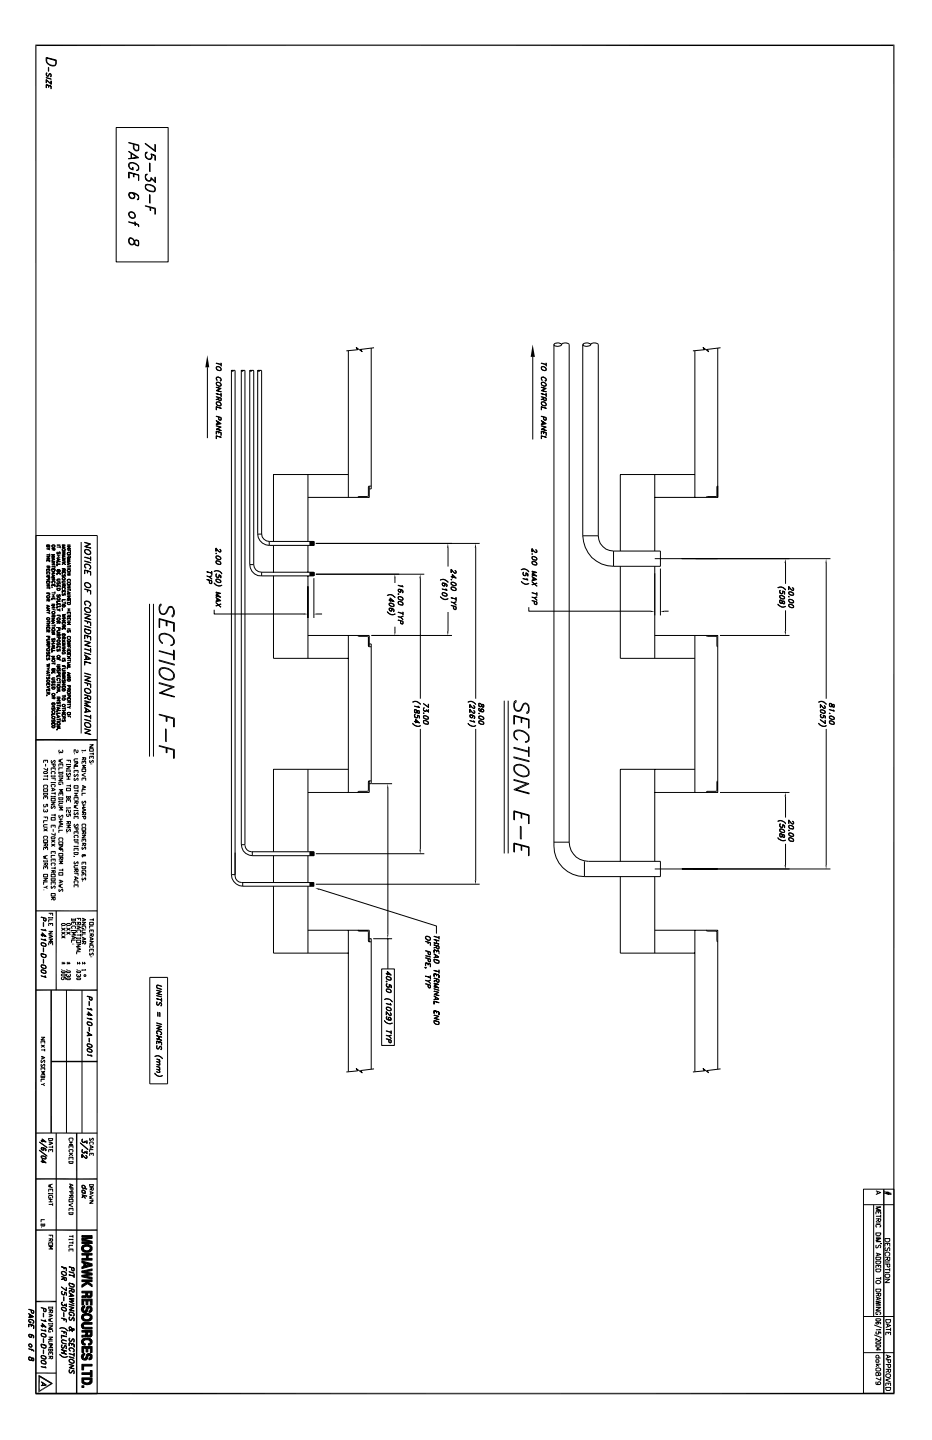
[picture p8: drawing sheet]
<svg xmlns="http://www.w3.org/2000/svg" width="279mm" height="432mm" viewBox="0 0 279 432" stroke-linecap="round" stroke-linejoin="round" font-family="sans-serif">
<path d="M10.6 13.6h257.5M10.8 221.9h18.3M10.8 296.9h18.3M15.3 318.3h13.8M23 339.8v78M10.8 353.5h18.3M10.8 368.9h18.3M10.8 390.3h6M10.6 417.9h257.5M11.7 412.2v5.4" fill="none" stroke="#000" stroke-width=".42"/>
<path d="M10.8 13.4v404.7M268 13.4v404.7M29.1 221.8v196M10.8 273.1h18.3M16.8 273.1v23.8M15.3 296.9v42.9M10.8 339.8h18.3M16.8 339.8v78M10.8 411.7h6" fill="none" stroke="#000" stroke-width=".34"/>
<g fill="none" stroke="#000" stroke-width=".3">
<path d="M13.8 17.2l3.1 .8v1a.9 .9 0 0 1-1.2 .8l-.7-.2a1.93 1.93 0 0 1-1.2-2.4zM14 17.4l2.7 .8-.1 1.2a1.86 1.86 0 0 1-1.9-.2 1.86 1.86 0 0 1-.7-1.8zM13.8 23.3l1.6 .5zM13.8 23.9l1.6 1.4v-1l-.1 .9M13.8 25.4l1.6 .4v.8l-.1-.7-1.4-.4-.1 .8zM13.9 21.9l.2-.1a.53 .53 0 0 0-.2 .6 .53 .53 0 0 0 .6 .3l.3-.6 .5 .1v.8l-.2 .1 .2-.3-.2-.6h-.3l-.2 .5-.3 .2-.4-.2zM13.9 23.9l-.1 1v-1.1l1.6 1.4M14.5 20.2l.1 1.2zM14.6 25.6v.5v-.4M34.8 38.2h15.6v40.3h-15.6zM38.6 45.3l3 2-3 .3 2.6-.4zM38.6 51.6l3 .9v1.7l-.1-1.7-2.8-.7v1.6l-.1-.1z"/>
<path d="M38.7 49a1.94 1.94 0 0 1 2.9 1.7l-.1 .2-.6 .3 .6-.6a1.87 1.87 0 0 0-2.6-1.5 1.08 1.08 0 0 0 .8 1.7v-.6h.2v.7a1.36 1.36 0 0 1-1.2-1.9zM38.7 58.2l.3-.3a3.1 3.1 0 0 1 2.5 .9M38.7 58.6a.99 .99 0 0 0 1.3 .8l.3-.3M39.3 57.8l-.4 .2-.2 .4 .2 .6 .4 .4M39.3 45.9v1.7M39.4 46v1.5M39.6 57.9l.7 .7M39.7 57.9l.6 .9-.1 .5-.5 .2M40 43.2l.2 1.6 .4 .4 .9-.1 .1-1.6-3-.8 2.9 1-.2 1.3a.81 .81 0 0 1-1.1-.6v-1.1M40 52.1v.9l.2 .1v-.9M40 58a.97 .97 0 0 1 0 1.6 1.1 1.1 0 0 1-1.2-.6 1.1 1.1 0 0 1 .2-1.3 3.1 3.1 0 0 1 2.5 .9 .91 .91 0 0 1-.3 1.3l.3-.2M41.3 58.6l.2 .5-.2 .6"/>
<path d="M43.6 55.4a2.42 2.42 0 0 1 3 1.2l-.2 .8a2.74 2.74 0 0 1-2.8-.8zM43.6 46.8a1.17 1.17 0 0 0 1.6 .8l.2-.3M43.6 53.4a1.1 1.1 0 0 0 1.4 .8l.2-.4M43.6 55.6a2.34 2.34 0 0 1 2.8 .8M43.6 56.4a2.68 2.68 0 0 0 2.8 .8M43.8 55.5l-.2 .3 .2 .8M44 45.8l-.4 .3M44 52.3l-.4 .3M44.2 47.6a1.1 1.1 0 0 1-.1-2l-.3 .1a1.24 1.24 0 0 0 0 1.6 1.24 1.24 0 0 0 1.6 .3l.2-.4-.2-.9 1 .4v1.3l.2 .1v-1.5l-1.4-.5 .2 1-.2 .5-.4 .1M44.7 54.2l.5-.1v-.9l1.4 1.4M44.8 48.9h.2v2.5h-.2zM44.8 58.4h.2v2.5l-.2-.1z"/>
<path d="M45.2 53.4l1.4 1.3v-1.6h-.2v1.5M45.4 53.4l-.2 .7a1.15 1.15 0 0 1-1.5-.3 1.15 1.15 0 0 1 .1-1.5l.3-.1v.2h-.3a1.32 1.32 0 0 0 .4 1.8M46.3 56.1l.1 .5-.1 .7M46.4 45.3v-2l.2 .1v2l-3-2.4 3 2.3M38.7 63.7a1.11 1.11 0 0 1 1.5 .2 1.11 1.11 0 0 1 0 1.5 1.2 1.2 0 0 1-1.3-.3 1.2 1.2 0 0 1-.2-1.4zM38.7 72.6l.3 .5M38.9 71.5a1.11 1.11 0 0 1 1.3 .8l.2 1 1.1 .4a1.44 1.44 0 0 0-.3-1.7l-.8 .1-.4 1a.74 .74 0 0 1-1.1-.1l-.2-.5zM39 63.6a1.06 1.06 0 0 1 1.3 .4 1.06 1.06 0 0 1-.1 1.3 1.07 1.07 0 0 1-1.3-.4 1.07 1.07 0 0 1 .1-1.3zM39 71.4l-.3 .4M40.4 66.5l.2 .1v1l-.2-.1zM41.3 67.4l.3 .6-.1-.6-2.9-.9 2.9 1M41.3 72.2l.2 .4-.2 1"/>
<path d="M41.5 72.4l-.6-.4-.3 .1-.3 .9a.89 .89 0 0 1-1.2 .4 1.16 1.16 0 0 1-.6-1.1 1.16 1.16 0 0 1 .6-1l.5 .1a2.37 2.37 0 0 1 1 1.9l.6 .3 .3-.1M43.6 61.7l3 .8v1.7h-.2v-1.6zM45 62.2v.8l.2 .1v-.9M62.2 110.1v21.3M64.8 118l1.4 .4zM64.8 119.8l.8-.2zM64.8 116.1l1.5 .4-1.3 .6 1.3 .4-1.5-.4 1.3-.5zM64.8 116.1h.1M64.9 110a.82 .82 0 0 1 1 .1 .82 .82 0 0 1 .2 1l-1-.1-.3-.5zM64.9 114.7a.9 .9 0 0 1 1 0 .9 .9 0 0 1 .3 1 .95 .95 0 0 1-1-.1 .95 .95 0 0 1-.3-.9zM64.9 113.2a.82 .82 0 0 1 1 0 .82 .82 0 0 1 .2 1.1v-.1a.66 .66 0 0 0-.3-.9 .66 .66 0 0 0-.9 .3l.2 .5-.3-.5zM65 110.1a.69 .69 0 0 1 .9 0 .69 .69 0 0 1 .1 1l-.9-.2-.2-.4z"/>
<path d="M65 114.8a.69 .69 0 0 1 .9 0 .69 .69 0 0 1 .1 .9l-.9-.2-.2-.4zM65.6 119.2v.7l.6 .3 .1-.9-1.5-.4 1.4 .5v.7l-.6-.2v-.6M66.2 109.3l-1.4-.5 1.4 .6M66.2 108.8l.1 1zM66.2 117.9l.1 1zM69.4 111.1l.6 .1-.5 .1zM69.4 111.1v151.2M70 111.1h.5v151.6a2.03 2.03 0 0 0 1.9 1.9h21.7v1.1h-21.3M72.3 111.1v142a3.3 3.3 0 0 0 3.4 3.5h18.4v-1.2M72.4 111.1l.4 .1-.4 .1zM72.8 111.1h.6v142.2h-1.1M74.9 111.1v58.2"/>
<path d="M75 111.1l.5 .1-.5 .1zM75.5 111.1h.6v58.2M77.2 111.1v49a3.5 3.5 0 0 0 3.5 3.4M77.3 111.1l.5 .1-.4 .1zM77.8 111.1h.6v49.1h-1.2M104.4 105.2v44M111.3 104.4v42.2h-.6M112.1 104.3l-4 .5 .5 .7-1.8-1.3 .4 .7-3.4 .3M159.7 107v24.8M162.3 118l1.4 .4zM162.3 119.8l.6-.2zM162.3 116.1l1.5 .4-1.4 .6 1.4 .4-1.5-.4 1.2-.5z"/>
<path d="M162.3 116.1h.1M162.3 110l.5-.1 .7 .3 .3 .7a.87 .87 0 0 1-1.1 .1 .87 .87 0 0 1-.4-1zM162.3 110.1a.83 .83 0 0 1 1 0 .83 .83 0 0 1 .3 .9l-.4 .1a.88 .88 0 0 1-.9-1zM162.3 114.7a.93 .93 0 0 1 1 .1 .93 .93 0 0 1 .4 .9 .95 .95 0 0 1-1-.1 .95 .95 0 0 1-.4-.9zM162.3 114.8a1 1 0 0 1 1.4 .5l-.1 .3-.4 .2-.9-.4zM162.3 113.2a.93 .93 0 0 1 1 0 .93 .93 0 0 1 .4 1l-.3 .1 .3-.3v-.3a1.1 1.1 0 0 0-1.4-.4l.3 .8-.3-.5zM162.9 119.2l.1 .7 .6 .3 .2-.9-1.5-.4 1.4 .5-.1 .7-.5-.2-.1-.6M163.7 109.3l-1.4-.5 1.4 .6M163.7 108.8l.1 1zM163.7 117.9l.1 1zM166.1 103.3a1.52 1.52 0 0 1 2.2 .1l-.4 .3a1.46 1.46 0 0 1-1.8-.4zM166.1 103.3v150.4a9.1 9.1 0 0 0 9.1 9.2"/>
<path d="M168.3 103.3a1.64 1.64 0 0 1 1.9-.4l.4 .4v149.2M174.7 103.3v57.4M174.8 103.2l.2-.1a1.77 1.77 0 0 1 2.1 .2 1.48 1.48 0 0 1-1.9 .5l-.4-.3zM177.1 103.3a1.63 1.63 0 0 1 2.3 0v57.4M208.3 105.2v44M215.2 104.4v44.8M216 104.3l-4 .5 .5 .7-1.7-1.3 .4 .7-3.5 .3M64.8 122l1.5 .5-1.4-.4-.1 .8zM64.8 130.7l1.5 .4-1.4-.3-.1 .7zM64.8 124.8l1.5 .4v.7l-.2 .1-.5-.2v-.8v.6l.2 .4h.4v-.7zM64.8 126.1l1.5 1-1.5 .1 1.3-.1zM64.8 127.6l1.5 .5-1.3 .6 1.3 .4-1.5-.4 1.3-.6z"/>
<path d="M64.8 129.3l1.5 .4v.9l-.1-.8-1.3-.4-.1 .8zM64.8 126.1h.1M64.9 120.6a.82 .82 0 0 1 1 .1 .82 .82 0 0 1 .2 1l-1-.2-.3-.5zM65 120.6a.73 .73 0 0 1 .9 .1 .73 .73 0 0 1 .1 .9h-.3a.73 .73 0 0 1-.7-1zM65.1 126.3v.9M65.2 126.4v.7M65.6 129.6v.4zM162.3 122l1.5 .5-1.5-.4v.8zM162.3 130.7l1.5 .4-1.5-.3v.7zM162.3 126.1l1.5 1-1.5 .1 1.2-.1zM162.3 127.6l1.5 .5-1.4 .6 1.4 .4-1.5-.4 1.2-.6zM162.3 129.3l1.5 .4v.9l-.1-.8-1.4-.4v.8z"/>
<path d="M162.3 126.1h.1M162.3 120.6a.94 .94 0 0 1 1 0 .94 .94 0 0 1 .5 .9 .85 .85 0 0 1-1.1 .1 .85 .85 0 0 1-.4-1zM162.3 120.6a.89 .89 0 0 1 1.3 .9h-1l-.3-.3zM162.6 126.3v.9M162.7 126.4v.7M162.9 125l.1 .8 .6 .2 .2-.8-1.5-.4 1.4 .5-.1 .7-.5-.2-.1-.8M162.9 129.6v.4l.1-.4M92.3 142.3v20.1M104.4 142.3h-22.4v20.1M110.7 145.8l-.3 .2v2.8l-2.8 .1-.2 .3M110.7 145.8v3.4h-18.4M110.7 145.8h.6"/>
<path d="M196.3 149.2h18.9M196.3 142.3v22.9M208.3 142.3h-22.3v22.9M211.8 149.2l.2-.3 2.8-.1 .1-2.8 .3-.2v3.4M10.8 160.6h18.4v61.2h-18.4zM14 166.9l.9 .1zM14 167.5l.9 .1zM14 167.9v.6zM14 170.3l.4-.2zM14 178.8l.7-.2 .2 .4-.6 .4-.3-.3zM14 167.9h.9v.6l-.1-.6zM14 170.7h.9v.5l-.1-.5h-.8v.5z"/>
<path d="M14 171.7l.7-.2 .2 .4-.2 .3 .1-.5-.5-.2-.3 .3 .2 .4zM14 173.8l.9 .1zM14 174.2h.9v.6l-.1-.5h-.8v.5zM14 175.1h.9l-.8 .6h.8h-.9l.8-.6zM14 177.9h.9v.5l-.1-.5zM14 172.5h.9M14 172.9h.1M14 177.9h.1M14.4 163.5v.5h-.3l-.1-.5v.5l.3 .1 .2-.3M14.4 167.9v.4l.1-.4M14.4 169.8l.1 .5h.3l.1-.6h-.9l.8 .1v.5l-.3-.1v-.4M14.4 170.7v.3l.1-.3"/>
<path d="M14.4 172.9l.1 .6h.3l.1-.6h-.9h.8v.6h-.3v-.6M14.4 174.3v.3l.1-.3M14.4 177.9v.3l.1-.3M14.4 179.7l.1 .5h.3l.1-.6h-.9l.8 .1v.5l-.3-.1v-.4M14.4 179.9l-.4 .3 .4-.2M14.4 167v.5M14.5 163.5v.5h.3v-.5h-.8h.9l-.1 .6-.4-.3M14.5 164.6l.4 .3-.9-.3 .9-.4-.4 .4M14.5 167v.5M14.8 166.3h-.8l.8 .1M14.8 166.1l.1 .6zM14.8 176.2h-.8l.8 .1"/>
<path d="M14.8 176l.1 .6zM15.5 163.6a.54 .54 0 0 1 1 0v.4a.52 .52 0 0 1-.6 .1 .52 .52 0 0 1-.4-.5zM15.5 165l.4-.3zM15.5 176.2h.2zM15.5 177.8h1zM15.5 178.4h1zM15.5 179h1zM15.5 166.3h1l-.8 .4 .8 .3h-1h.8l-.8-.3 .8-.4zM15.5 167.3l1 .4-1 .3 .9-.3zM15.5 168.3l1 .1zM15.5 168.7h1l-.8 .6 .8 .1h-1l.9-.6zM15.5 170.5h1v.6v-.5h-.9l-.1 .5z"/>
<path d="M15.5 171.3h1l-.8 .6 .8 .1h-1l.9-.6zM15.5 172.3l1 .3-1 .4 .9-.4zM15.5 173.3h1l-.8 .6h.8h-1l.9-.6zM15.5 175.2h1v.6v-.5h-.9l-.1 .5zM15.5 179.4h1h-.9v.5zM15.5 166.3h.1M15.5 173.3h.1M15.5 177.8h.1M15.6 163.5h.7l.2 .3-.2 .3h-.5zM15.6 176.2h.1M15.7 174.3h.7l.1 .5-.2 .1 .2-.2-.2-.4h-.5l-.2 .1 .1 .5-.2-.2zM15.8 167.4v.5"/>
<path d="M15.8 172.3v.6M15.9 164.5l.1 .5h.4l.1-.6h-1l1 .1-.2 .5-.3-.1v-.4M15.9 170.6v.2l.1-.2M15.9 175.3v.3l.1-.3M15.9 179.4v.2l.1-.2M15.9 178.4v.6M16 178.4v.6M16.5 179.4v.5zM16.5 169.9h-1l1 .1M16.5 169.6v.6M16.5 177.4v.6M16.5 171.1h.1"/>
<path d="M16.5 175.8h.1M16.5 179.9h.1M17 164.1h1zM17 166.5h1.1zM17 167.1h1.1zM17 168.4l1.1 .1h-1l-.1 .5zM17 169.1l1.1 .1h-1l-.1 .5zM17 179.5l.3-.3h.5l.3 .4-.3 .3h-.5zM17 167.4l1.1 .4-1.1 .3 .9-.3zM17 170.9h1.1v.3l-.3 .3-.2-.3-.4 .3zM17 174.8l.2-.2-.1 .5 .3 .1a.47 .47 0 0 1 .7-.4l-.2 .4v-.6l-.4 .6-.4-.1zM17 176.4h1.1a.56 .56 0 0 1-.3 .6 .56 .56 0 0 1-.6 0z"/>
<path d="M17 163.5h1.1M17 164.1h.1M17.1 179.4l.5-.2 .4 .2v.3l-.5 .2-.4-.2zM17.1 165.6v.5h.4l.3-.6 .3 .4-.2 .3 .1-.6h-.3l-.5 .6zM17.1 170.9v.5h.4l.1-.5v.5h.4v-.5M17.1 171.8l-.1 .5v-.5h1.1v.5l-.1-.5M17.1 173.8l.1 .4 .9 .1h-.7l-.4-.3 .4-.4h.7zM17.1 175.6l-.1 .5v-.5h1.1v.5l-.1-.5M17.1 176.5h.9v.3l-.7 .2zM17.1 178.4v.5h.4l.3-.6 .3 .4-.2 .3 .1-.6h-.3l-.5 .6zM17.3 167.5v.5M17.4 167.5v.4"/>
<path d="M17.6 166.5v.6zM17.6 171.8v.3zM17.6 175.6v.3zM18 163.7l.1 .6zM18.7 165.5l.9 .1zM18.7 166.1l.9 .1zM18.7 171.1l.4-.3zM18.7 179.8l.9 .1h-.9v.5zM18.7 163.5h.9l-.9 .3 .9 .3h-.9h.6l-.6-.3 .6-.3zM18.7 166.4l.9 .4-.9 .4 .7-.4zM18.7 167.6l.9-.2-.9 .2 .9 .3-.9 .2 .9 .3-.9-.3 .7-.2zM18.7 168.6l.9 .1z"/>
<path d="M18.7 171.4h.9v.6l-.1-.5h-.8v.5zM18.7 172.3v.6h.3l.3-.6 .3 .4-.2 .2 .1-.6h-.2l-.1 .4-.5 .2zM18.7 176.2a.46 .46 0 0 1 .6-.1 .46 .46 0 0 1 .1 .7l.1-.6h-.7l-.1 .2 .1 .4zM18.7 177.1h.9v.6l-.1-.5h-.8v.5zM18.7 178v.5l.6-.6 .3 .5-.2 .1 .1-.5-.2-.1-.1 .5-.5 .1zM18.7 163.5h.1M18.7 170.6h.1M18.7 164.6h.6l.2 .4-.7 .2zM18.7 174.3v.5l.9 .1-.9-.2v-.4l.9-.1zM18.8 173.2h.5l.3 .4-.3 .3h-.5l-.1-.2zM18.8 166.5v.6M18.9 166.6v.4"/>
<path d="M19 168.7l.6 .6zM19.1 170.6l.1 .5 .2 .1 .2-.6h-.9h.8v.5h-.3v-.5M19.1 171.5v.3l.1-.3M19.1 175.3l.1 .5h.3l.1-.6h-.9l.8 .1-.1 .5-.2-.1v-.4M19.1 175.5l-.4 .3 .4-.2M19.1 177.2v.2l.1-.2M19.1 165.6v.5M19.2 168.8l-.5 .5 .5-.4M19.2 165.6v.5M20.2 165.8l.3-.2 .6 .2a.43 .43 0 0 1-.4 .5 .43 .43 0 0 1-.4-.5l.5-.1 .3 .5-.7 .1-.2-.1zM20.2 166.7h.9zM20.2 170.9l.7-.2 .2 .5-.7 .2-.2-.2z"/>
<path d="M20.2 174.8a.59 .59 0 0 1 .9 .1 .52 .52 0 0 1-.3 .5 .52 .52 0 0 1-.6-.2zM20.2 179.8h.9v.5v-.5zM20.2 179.8v.5zM20.2 163.8h.9l-.7 .6 .7 .1h-.9l.8-.6zM20.2 164.8h.9v.6v-.5zM20.2 167.6h.9l-.7 .3 .7 .4h-.9h.7l-.7-.4 .7-.3zM20.2 168.5l.9 .5-.9 .3 .8-.3zM20.2 170.3l.9 .1zM20.2 171.8h.9l-.7 .5 .7 .1h-.9l.8-.6zM20.2 173.9l.7-.2 .2 .2-.2 .5 .1-.2a.44 .44 0 0 0-.3-.5 .44 .44 0 0 0-.5 .3l.2 .4-.2-.2zM20.2 175.7h.9l-.7 .5 .7 .1h-.9l.8-.6zM20.2 177.3l.9 .5-.9 .3 .8-.3z"/>
<path d="M20.2 178.4h.9zM20.2 178.8h.9l-.7 .6 .7 .1h-.9l.8-.6zM20.2 163.5h.9M20.2 166.7h.1M20.2 167.6h.1M20.3 170.9l.2-.2 .5 .2a.44 .44 0 0 1-.3 .5 .44 .44 0 0 1-.5-.2zM20.3 174.8l.6-.1 .2 .4-.2 .2h-.5l-.2-.2zM20.4 169.1v-.4v.5M20.4 177.4v.6M20.6 164.9v.3l.1-.3M20.6 166.7l.1 .5h.4v-.5l-.1 .5h-.3v-.5M20.6 166.9l-.4 .4 .4-.3"/>
<path d="M20.6 179.8v.3l.1-.3M21.1 169.7h-.9l.9 .1M21.1 176.8h-.9l.9 .1M21.1 165.4h.1M21.1 169.5v.6M21.1 176.6v.6M24.3 162.5v57.4M25.3 162.6l1.9 .5-1.6 .8 1.6 .5-1.9-.5 1.7-.8zM25.3 168.2l1.9 .6zM25.3 170.9l1.9 .5v1.1l-.1-1-1.7-.5-.1 1zM25.3 176.6l1.9 .5v1.1l-.1-1zM25.4 164.9a1.04 1.04 0 0 1 1.4 .1 1.04 1.04 0 0 1 .2 1.3 1.17 1.17 0 0 1-1.6-1.4z"/>
<path d="M25.4 169.3a1.04 1.04 0 0 1 1.4 .1 1.04 1.04 0 0 1 .2 1.3h-.2a.71 .71 0 0 0 .4-.8 .71 .71 0 0 0-.7-.6h-1l-.1 .5 .4 .6a.81 .81 0 0 1-.4-1.1zM25.5 165l.5-.2 .8 .3 .3 .7a.93 .93 0 0 1-1.1 .3 .93 .93 0 0 1-.5-1.1zM25.5 174.9a1.02 1.02 0 0 1 1.1 0 1.02 1.02 0 0 1 .4 1.1 .99 .99 0 0 1-1.1 0 .99 .99 0 0 1-.4-1.1zM25.6 174.7a1.17 1.17 0 0 1 1.5 1.4 1.03 1.03 0 0 1-1.3-.1 1.03 1.03 0 0 1-.2-1.3zM26.2 171.2v.6l.1-.6M26.2 176.9l.1 .6v-.6M27.1 167.5l-1.8-.5 1.8 .6M27.1 166.9l.1 1.2zM62 171.4l1.4 .4zM62 173.8l1.5 .3-.1 .9-.6-.2v-.8l.1 .8 .4 .2 .1-.8zM62 173.8h.1M62.8 172.9l.7 .8-1.5-1 .8 .2 .7-.3-.7 .4"/>
<path d="M63.4 171.3l.1 1zM64.2 171.3a1.57 1.57 0 0 1 2.3 .8 1.62 1.62 0 0 0-2.3-.7zM64.2 174.8a1.69 1.69 0 0 0 2.3 .6 1.52 1.52 0 0 1-2.3-.6zM64.7 164.4l.7 .8 .5 .4 .3-.1v-.4l-.3-.5 .3 .5-.1 .4-.7-.3-.7-.9v1l.1-.9M64.7 177.5l1.5 .4-1.3 .3 1.3 .9-1.5-.4 1.2 .3-1.2-.9 1.2-.2zM64.7 179.1l1.5 1-1.5 .2 1.3-.2zM64.8 165.8v.3zM64.8 165.9h.1M64.8 166.8a1.04 1.04 0 0 1 1.4 .7 .84 .84 0 0 1-1 .2 .84 .84 0 0 1-.4-.9zM64.8 168.2a.94 .94 0 0 1 1 .1 .94 .94 0 0 1 .4 .9 .9 .9 0 0 1-1.1 0 .9 .9 0 0 1-.3-1zM64.8 173.7a1.04 1.04 0 0 1 1.4 .8 .87 .87 0 0 1-.9 .1 .87 .87 0 0 1-.5-.9zM64.8 166.8a1.16 1.16 0 0 1 1.4 .4"/>
<path d="M64.8 166.8v.6M64.8 167.3l.6 .4h.8M64.8 168.7l.8 .5 .6-.1M64.8 172.7l.3 .4 .5-.2M64.8 173.8a1.16 1.16 0 0 1 1.4 .3M64.8 173.7v.6M64.8 174.2l.8 .4h.6M64.9 172.2l-.1 .1M65.1 173l-.3-.1 .2-.8a.54 .54 0 0 0-.1 .9 .54 .54 0 0 0 .8-.3l-.1-.3 .6 .2v.7v-.7l-.6-.3v.6l-.2 .2M65.1 179.4v.9M65.1 179.5v.7M66.1 167.1v.6"/>
<path d="M66.1 168.6v.5M66.1 174v.6M66.2 168.7l-.6-.4-.6-.1-.2 .7M74.9 169.3a3.4 3.4 0 0 0 3.5 3.4M74.9 169.3h1.2M76.1 169.3a2.31 2.31 0 0 0 2.3 2.3M78.4 160.1a2.31 2.31 0 0 0 2.3 2.3M78.4 171.6h15.7v1.1h-15.7M78.4 171.6v1.1M80.7 162.4h13.4M80.7 162.4v1.1M82 172.7v24.7h22.4"/>
<path d="M82 163.5v8.1M92.3 163.5v8.1M92.3 172.7v24.7M92.9 162.4v1.1M92.9 171.6v1.1M93.1 162.4v1.1M93.1 171.6v1.1M93.2 162.4v1.1M93.2 171.6v1.1M93.3 162.4v1.1M93.3 171.6v1.1M93.5 162.4v1.1"/>
<path d="M93.5 171.6v1.1M93.6 162.4v1.1M93.6 171.6v1.1M93.8 162.4v1.1M93.8 171.6v1.1M93.9 162.4v1.1M93.9 171.6v1.1M94.1 162.4v1.1zM94.1 162.4v1.1h-13.4M94.1 162.4v1.1M94.1 173.4v11.9M94.7 172.2h32.5"/>
<path d="M94.7 163h49.1M116.1 178.5a1.69 1.69 0 0 1 2.4 .7 1.76 1.76 0 0 0-2.4-.6zM117 179.4l1 .9-1.4-.3 1.5 .4-1.1-1.1v1.1v-1M118.4 173.4v1.4M119.3 175.5l1.4 .4-.1-.3 .3 .4zM119.4 178l.1 .3zM119.5 178.1h.1M119.4 179a.88 .88 0 0 1 1 0 .88 .88 0 0 1 .4 .9 .88 .88 0 0 1-1 0 .88 .88 0 0 1-.4-.9zM119.4 176.9l.8-.1 .6 .5M119.4 177.2l.4 .3 .4-.2M119.4 179h.6l.8 .4M119.4 179.5l.6 .4h.8"/>
<path d="M119.5 179v.5M119.7 176.7l-.3 .3 .3 .5M119.8 176.8l.4 .4M119.9 176.8l.3 .4-.3 .4M120.1 176.8l.2 .5-.2 .3h-.3l-.5-.6a.84 .84 0 0 1 1-.2 .84 .84 0 0 1 .5 1v-.1M120.7 177.1v.6M120.7 179.3v.6M126 173.4v36.1M132 178.9a1.69 1.69 0 0 0 2.3 .6 1.45 1.45 0 0 1-2.3-.6zM132.1 173.9l-.1 .1a1.52 1.52 0 0 1 2.3 .6l-1-.7zM132.5 176.6l1.4 .3-.2-.3 .4 .4zM132.6 177.8a.92 .92 0 0 1 1.4 .9 .88 .88 0 0 1-1 0 .88 .88 0 0 1-.4-.9z"/>
<path d="M132.6 175.1l.4-.2 1 .4M132.6 175.3a.42 .42 0 0 0 .3 .3 .42 .42 0 0 0 .5-.1M132.6 177.9l.5-.1 .9 .4M132.6 177.8v.6M132.6 178.3l.8 .4 .6-.1M132.9 174.8l-.3 .1v.5l.3 .3M133 174.9l.4 .3M133.1 174.9l.3 .4-.3 .4M133.2 175l.3 .4a.49 .49 0 0 1-.8 .2 .49 .49 0 0 1 0-.8l1 .3 .4 .4-.3 .4 .2-.1M133.9 175.2v.6M133.9 178.1v.6M134.3 164.2v5.7"/>
<path d="M135.2 173.7l.2 .2zM135.3 173.8h.1M135.2 174.6a.96 .96 0 0 1 1.1 .1 .96 .96 0 0 1 .4 .9l-.6 .1-.6-.3-.3-.2zM135.2 176.1a.96 .96 0 0 1 1.1 0 .96 .96 0 0 1 .4 .9l-.6 .1-.6-.3-.3-.1zM135.2 179.2l1.5 .4zM135.2 170.7l1.1 1.1h.4v-.4l-.4-.3 .3 .1 .2 .6-.5 .1-1.1-1.2v1zM135.2 174.7l.6-.1 .9 .5M135.2 175.1l.9 .5 .6-.1M135.2 176.2l.6-.1 .9 .4M135.2 176.6l.6 .4h.9M135.3 174.6v.6M135.3 176.1v.6"/>
<path d="M135.6 172.3l.9 .9-1.3-.3 1.6 .5-1.2-1.1 .1 1.1v-1.1M136.6 175v.6M136.6 176.4v.6M136.7 179.1l.1 1zM142.6 164.2v45.3M156.2 170.8a1.62 1.62 0 0 1 2.3 .7 1.69 1.69 0 0 0-2.3-.6zM156.2 174.3l.7 .6a1.33 1.33 0 0 0 1.6 0 1.45 1.45 0 0 1-2.3-.6zM156.7 173.5l1.4 .3-.2-.3 .4 .5zM156.8 172.2l.5 .4 .4-.3M156.9 171.6l-.1 .2M157.1 172.5l-.3-.4 .2-.5a.61 .61 0 0 0-.2 .7 .61 .61 0 0 0 .5 .4l.5-.4-.1-.5 .5 .3 .1 .7v-.8l-.7-.2 .1 .5-.3 .3M159.5 166.1l.1 .1z"/>
<path d="M159.5 164.6l.6 .8 .5 .3h.3l.1-.5-.4-.4 .3 .4-.1 .5-.7-.4-.6-.8v1v-.9M159.5 171.2l1.5 .5-1.4 .1 1.4 1-1.5-.4 1.1 .2-1.1-.8 1.1-.2zM159.5 172.9l1.5 .9-1.5 .2 1.2-.2zM159.5 175.3l1.5-.5zM159.5 174.4l1.5 1.4zM159.5 166.1h.1M159.5 166.9a.92 .92 0 0 1 1.4 1 .85 .85 0 0 1-1 0 .85 .85 0 0 1-.4-1zM159.5 168.4a.94 .94 0 0 1 1 .1 .94 .94 0 0 1 .4 .9 .9 .9 0 0 1-1 0 .9 .9 0 0 1-.4-1zM159.5 167l.6-.1 .8 .5M159.5 166.9v.6M159.5 167.4l.6 .5h.8M159.5 168.9l.8 .5 .6-.1"/>
<path d="M159.8 173.1v.9M159.9 173.2v.7M160.2 179.2l.8 .9-.8-.8-.7-.3 .7 .2 .8-.2-.8 .3M160.8 167.3v.6M160.8 168.8v.5M160.9 168.9l-.6-.4-.6-.1-.2 .6M160.9 178.1l-1.4-.4 1.4 .5M160.9 177.7l.1 .9zM174.7 160.7a9.1 9.1 0 0 0 9.2 9.1M174.7 160.7h4.7M179.4 160.7a4.6 4.6 0 0 0 4.5 4.5M183.9 165.2h14.1v4.6h-14.1"/>
<path d="M183.9 165.2v4.6M186 169.8v27.6h22.3M196.3 169.8v27.6M196.3 167.5h52.7M198 170.5v14M233.3 176.2a1.68 1.68 0 0 1 2.2 .7 1.69 1.69 0 0 0-2.3-.6zM233.8 178.6a1.04 1.04 0 0 1 1.4 .8 .87 .87 0 0 1-.9 .1 .87 .87 0 0 1-.5-.9zM233.8 177.6l.5 .4 .3-.2M233.8 178.7a1.16 1.16 0 0 1 1.4 .3M233.8 179.1l.8 .4h.6M233.9 180a1.04 1.04 0 0 1 .8 1l.5 .1v-.8l-.5-.1-.5 .7-.3-.2zM233.9 178.6v.6"/>
<path d="M233.9 177l-.1 .2M233.9 180l-.1 .1M234.1 177.9l-.3-.4 .2-.5a.61 .61 0 0 0-.3 .7 .61 .61 0 0 0 .6 .4l.4-.3-.1-.5 .6 .2v.7v-.8l-.6-.2v.6l-.2 .2M235.1 179v.5M235.5 168.8v6.3M236.4 178.9l.2 .1zM236.4 175.9l1.1 1.2a.42 .42 0 0 0 .5-.4 .42 .42 0 0 0-.5-.5l.4 .4-.1 .4-.7-.3-.7-.9v1l.1-.9M236.5 177.5a.92 .92 0 0 1 1.4 .9 .88 .88 0 0 1-1 0 .88 .88 0 0 1-.4-.9zM236.5 178.9h.1M236.5 179.8a.92 .92 0 0 1 1.4 .9 .88 .88 0 0 1-1 0 .88 .88 0 0 1-.4-.9zM236.5 177.6l.5-.1 .9 .4M236.5 177.5v.6"/>
<path d="M236.5 178l.8 .4h.6M237.8 177.9v.5M247.7 168.8v40.7M14 185.4l.7-.2 .2 .4-.6 .4-.3-.3zM14 187l.9 .1zM14 187.6l.9 .1zM14 189.5l.4-.3zM14 194.6a.46 .46 0 0 1 .6-.1 .46 .46 0 0 1 .2 .6h-.7zM14 181.4l.9 .4-.9 .4 .8-.4zM14 182.4h.9l-.8 .6 .8 .1h-.9l.8-.6zM14 183.7h.5l.4-.3-.4 .3zM14 188h.9v.6l-.1-.5h-.8v.5z"/>
<path d="M14 196.4h.9v.6l-.1-.5h-.8v.5zM14 197.3l.1-.1a.31 .31 0 0 0-.1 .5 .31 .31 0 0 0 .4 0l.1-.3 .3-.1v.6v-.6h-.2l-.3 .6-.3-.2zM14 199.4l.9-.3-.8 .3 .8 .1-.8 .3 .8 .2-.9-.2 .8-.3zM14 188.9h.1M14 190.8h.1M14.1 194.6h.7v.4l-.6 .1zM14.1 191.7v.5l.8 .1-.9-.1 .1-.5h.8zM14.1 195.5v.6h.2l.4-.6 .2 .2-.1 .4v-.6h-.2l-.1 .4-.4 .2zM14.2 181.5v.6M14.3 181.6v.4M14.4 188.1v.3l.1-.3M14.4 188.9l.1 .6h.3l.1-.6h-.9h.8v.6l-.3-.1v-.5"/>
<path d="M14.4 190.8l.1 .5 .3 .1 .1-.6h-.9h.8v.5h-.3v-.5M14.4 192.8l.1 .5h.3l.1-.6h-.9l.8 .1v.5l-.3-.1v-.4M14.4 192.9l-.4 .4 .4-.3M14.4 193.7v.3l.4 .2 .1-.6h-.9l.8 .1v.4h-.3v-.4M14.4 196.5v.2l.1-.2M14.4 187.1v.5M14.5 183.7l.4 .3zM14.5 187.1v.5M14.8 186.4h-.8l.8 .1M14.8 186.2l.1 .5zM15.5 182.6h1zM15.5 183.6l.3-.2h.5l.2 .5-.7 .1z"/>
<path d="M15.5 187.5h1zM15.5 192.3l1 .1zM15.5 192.9l1 .1zM15.5 194.3l1 .1h-.9l-.1 .5zM15.5 195l1 .1h-.9l-.1 .5zM15.5 198l.3-.3h.5l.2 .6-.6 .2zM15.5 181.2h1zM15.5 181.6h1l-.8 .6h.8h-1l.9-.6zM15.5 185.3h1l-.8 .3 .8 .5h-1l.8-.1-.8-.4 .8-.2zM15.5 186.3l1 .4-1 .3 .9-.3zM15.5 189.5h1l-.8 .6h.8h-1l.9-.6zM15.5 193.3l1 .4-1 .3 .9-.3z"/>
<path d="M15.5 196.8h1l-.8 .6h.8h-1l.9-.6zM15.5 186.3h.1M15.5 181.6h.1M15.5 182.6h.1M15.5 187.5h.1M15.5 188.1h1M15.5 189.5h.1M15.5 196.8h.1M15.6 183.5l.5-.1 .4 .4-.6 .2-.3-.1zM15.6 188.6l.7-.1 .2 .4-.2 .2h-.5zM15.6 197.9l.5-.2 .4 .5-.6 .2-.3-.1zM15.6 191.5v.5h.3l.5-.6 .1 .6v-.3l-.3-.2-.5 .6z"/>
<path d="M15.7 188.5h.7l.1 .5a.46 .46 0 0 1-.7 .2 .46 .46 0 0 1-.1-.7zM15.8 186.4v.5zM15.8 193.3v.6M15.9 182.6v.2l.1-.2M15.9 184.5l.1 .5h.4l.1-.6h-1l1 .1-.2 .5-.3-.1v-.4M15.9 184.6l-.4 .4 .4-.3M15.9 192.4v.5M16 192.4v.5M16.5 182.6v.5zM16.5 198.9h-1l1 .1M16.5 187.3v.5M16.5 198.7v.6"/>
<path d="M16.5 183.1h.1M17 180.2l1.1 .1h-1l-.1 .5zM17 181.9h1.1h-1v.5zM17 190.6l.6-.2zM17 192.2l.3-.3h.5l.3 .4-.3 .3h-.5zM17 196.8l.6-.3 .5 .5-.3 .2h-.5zM17 181h1.1v.6l-.1-.5h-.9l-.1 .5zM17 184.5h1.1v.5l-.1-.5zM17 186.3h1.1v.4l-.4 .2-.1-.6v.5h.4v-.5zM17 188.2h1.1v.4l-.5 .1v-.5v.5h.4v-.5zM17 190.1h1.1v.4l-.4 .2-.1-.6 .1 .5h.3v-.5zM17 191h1.1l-.1 .6-.4-.1v-.4l.1 .5 .3-.1v-.4z"/>
<path d="M17 197.6h1.1v.5l-.1-.5zM17 199.8h1.1l-.9 .6h.9h-1.1l.9-.6zM17 186.3h.1M17 188.2h.1M17 190.1h.1M17 197.6h.1M17 199.4h1.1M17 199.8h.1M17.1 185.5l.5-.2 .4 .2v.3l-.5 .2-.4-.2zM17.1 192.1l.5-.2 .4 .2v.3l-.5 .2-.4-.2zM17.1 196.7l.5-.1 .4 .1v.4l-.5 .1-.4-.1zM17.1 193.9l-.1 .5v-.5h1.1v.5l-.1-.5"/>
<path d="M17.1 194.7v.5h.4l.3-.6 .3 .4-.2 .3 .1-.6h-.3l-.5 .6zM17.2 189.1h.9l-1 .1v.4l1 .1h-.9l-.2-.2zM17.2 192.8l-.1 .6h.4l.3-.6 .3 .3-.1 .3v-.5h-.3l-.5 .6-.2-.2zM17.3 185.3h.5l.3 .4-.3 .3h-.5l-.3-.3zM17.6 181.1v.2zM17.6 184.5v.3zM17.6 193.9v.2zM17.6 197.6v.3zM17.6 182.8l.5 .5-.5-.4h-.6l1.1-.3-.5 .3M17.6 186.6l-.6 .3 .6-.2M18.7 180.8h.8zM18.7 182.3v.2z"/>
<path d="M18.7 182.8v.2zM18.7 185.5l.9 .1zM18.7 186.1l.9 .1zM18.7 181.4a.48 .48 0 0 0 .2 .6 .48 .48 0 0 0 .6-.2v-.4h-.8h.9l-.3 .6h-.5zM18.7 184.5l.9-.3-.9 .3 .9 .2-.9 .3 .9 .2-.9-.2 .7-.3zM18.7 186.5h.9v.5l-.1-.4h-.8v.4zM18.7 188.3h.9v.5l-.1-.4h-.8v.4zM18.7 190.1l.3 .6 .5-.1v-.5h-.8h.9v.3l-.3 .3h-.5zM18.7 191.9l.9 .3-.9 .4 .7-.4zM18.7 193.1l.9-.3-.9 .3 .9 .2-.9 .2 .9 .3-.9-.3 .7-.2zM18.7 194l.9 .1zM18.7 194.4h.9l-.9 .6 .9 .1h-.9l.7-.6z"/>
<path d="M18.7 197.8v.5l.6-.6 .3 .5-.2 .1 .1-.5-.2-.1-.1 .5-.5 .1zM18.7 199.7h.9v.5l-.1-.5zM18.7 180.8h.1M18.7 191.1h.1M18.7 191.9h.1M18.7 197.4h.9M18.7 199.7h.1M18.8 195.5h.5l.3 .2-.3 .4 .1-.6a.47 .47 0 0 0-.5 0 .47 .47 0 0 0-.2 .4v.2l.3-.2v.2l-.3-.1zM18.8 192v.5M18.9 192v.5M19.1 186.6v.2l.1-.2M19.1 187.4l.1 .5h.3l.1-.6h-.9l.8 .1-.1 .5-.2-.1v-.4"/>
<path d="M19.1 187.6l-.4 .3 .4-.2M19.1 188.4v.2l.1-.2M19.1 191.1l.1 .5 .2 .1 .2-.6h-.9h.8v.5h-.3v-.5M19.1 191.3l-.4 .4 .4-.3M19.1 199.7v.3l.1-.3M19.1 185.6v.5M19.2 185.6v.5M19.5 180.5l.1 .6zM20.2 182.6h.9zM20.2 183.2h.9zM20.2 183.6h.9v.5v-.5zM20.2 183.6v.5z"/>
<path d="M20.2 184.5h.9zM20.2 185.4h.9v.5v-.5zM20.2 185.4v.5zM20.2 192l.3-.3 .6 .3a.43 .43 0 0 1-.4 .5 .43 .43 0 0 1-.4-.5l.5-.2 .3 .5-.7 .2-.2-.2zM20.2 193.9h.9zM20.2 196.1h.9v.5v-.5zM20.2 196.1v.5zM20.2 198.1h.9zM20.2 200h.9h-.9v.5zM20.2 180.6h.9l-.1 .6h-.6zM20.2 180.7h.9v.3l-.2 .2h-.5zM20.2 186.7h.9l-.7 .6h.7h-.9l.8-.6z"/>
<path d="M20.2 189l.2-.1-.1 .6h.2l.5-.6 .1 .6-.1-.5h-.2l-.4 .6-.2-.1zM20.2 191l.8-.1 .1 .5-.2 .1 .2-.2-.2-.4-.7 .2 .2 .4-.2-.1zM20.2 192.8h.9l-.7 .6h.7h-.9l.8-.6zM20.2 194.6l.9 .1zM20.2 195h.9v.5l-.3 .2-.6-.2zM20.2 195.1h.9v.3l-.2 .2h-.5zM20.2 196.9h.9l-.7 .6h.7h-.9l.8-.6zM20.2 198.9l.9 .5-.9 .3 .8-.3zM20.2 184.5h.1M20.2 186.2h.9M20.2 186.7h.1M20.2 188.6h.9"/>
<path d="M20.2 192.8h.1M20.2 193.9h.1M20.2 196.9h.1M20.2 198.1h.1M20.2 198.7h.9M20.4 199.5v-.4v.5M20.6 183.6v.3l.1-.3M20.6 184.5l.1 .5h.4v-.5l-.1 .5h-.3v-.5M20.6 184.7l-.4 .3 .4-.2M20.6 185.4v.2l.1-.2M20.6 193.9v.2l.1-.2M20.6 196.1v.2l.1-.2"/>
<path d="M20.6 182.6v.6M20.7 182.6v.6M21.1 193.9v.5zM21.1 197.7v.6M21.1 180.3h.1M21.1 184.1h.1M21.1 185.9h.1M21.1 194.4h.1M21.1 196.6h.1M25.3 198.3l1.9 .6-1.8-.5-.1 1zM25.3 184l1.9 .5-1.6 .8 1.6 .5-1.9-.5 1.7-.8zM25.3 186.1l1.9 .5v1.1l-.1-1z"/>
<path d="M25.3 187.7l1.9 .6zM25.3 188.5l1.9 .5v.6a.99 .99 0 0 1-1.1 .5 .99 .99 0 0 1-.8-1zM25.3 190.4l1.9 .6v1l-.1-1-1.7-.4v1zM25.3 192.2l1.9 .5-1.6 .7 1.6 .5-1.9-.5 1.7-.7zM25.3 195.7l1.9 .6zM25.3 196.3l1.9 1.3-1.9 .2 1.7-.3zM25.4 180.4a1.04 1.04 0 0 1 1.4 0 1.04 1.04 0 0 1 .2 1.3l-.2 .1a.73 .73 0 0 0 .3-.7 .73 .73 0 0 0-.6-.6l-.7-.2-.4 .3 .4 .9-.5-.5zM25.4 188.6l1.7 .5-.1 .8a1.13 1.13 0 0 1-1.2-.1 1.13 1.13 0 0 1-.4-1.2zM25.5 182.3a1.04 1.04 0 0 1 1.2 .1 1.04 1.04 0 0 1 .3 1.1 1.04 1.04 0 0 1-1.1 0 1.04 1.04 0 0 1-.4-1.2zM25.6 182.2a1.04 1.04 0 0 1 1.3 .2 1.04 1.04 0 0 1 .1 1.3 1.04 1.04 0 0 1-1.4-.2 1.04 1.04 0 0 1 0-1.3zM25.8 196.6v1.1M25.9 196.7v1"/>
<path d="M26.2 186.4v.5l.1-.5M26.2 190.7v.6l.1-.5M27.1 195l-1.8-.5 1.8 .6M27.1 194.4l.1 1.2zM44.8 181.1v45.8M46 181.1v45.8M47.7 185.5l4.6 1.2v2.7l-.3-.1v-2.4l-4.1-1.2v2.5l-.2-.1zM47.7 197.9l4.6 1.3v.2l-4.6-1.2zM47.9 181.4l.4-.3-.2 .6a2.05 2.05 0 0 0 .2 2.2l.7 .2 .6-.2 .7-1.4a.86 .86 0 0 1 1.3-.6 2.11 2.11 0 0 1 0 3.1v-.5l.2-.1a2.17 2.17 0 0 0-.2-2.2h-.9l-.2 .3a1.95 1.95 0 0 1-1.5 1.8 1.65 1.65 0 0 1-1.3-2.3zM47.9 190.4a2.92 2.92 0 0 1 4.4 2.4l-.7 .7-.4 .1 .6-.4a1.95 1.95 0 0 0-1.3-2.8l-1.1-.3-1.3 .3a1.62 1.62 0 0 0 .6 2.4v.2a2.05 2.05 0 0 1-.8-2.6zM49.8 186.3v1.3l.3 .1v-1.4M52 196.3l-4.3-1.2v.2l4.3 1.2"/>
<path d="M52 195h.3v2.8h-.3zM64.2 182.8v1.3h26.9M64.7 181.7l1.5-.6zM64.7 180.6l1.5 1.5zM92.3 190.6h18.4v3.3M95.3 184.1h1.3M104.4 190.6v47M107.3 190.6l.3 .2 2.8 .1v2.8l.3 .2M110.7 193.1h.6v41.9h-.6M110.7 193.9h.6M111.4 190.6h24.1M116.1 183.4l1 .8 1 .1 .4-.3a1.53 1.53 0 0 1-2.4-.6z"/>
<path d="M116.7 180.9a.88 .88 0 0 1 1 0 .88 .88 0 0 1 .4 .9 1.04 1.04 0 0 1-1.5-.7zM116.7 181l.6-.1 .8 .4M116.7 181.4a1.16 1.16 0 0 0 1.4 .3M116.7 182.6l.4-.2 1 .4M116.7 182.8l.3 .4 .5-.2M116.8 180.9v.6M117 182.3l-.3 .3 .3 .6M117.1 182.4l.4 .4M117.2 182.4l.3 .2v.5l-.3 .1M117.4 182.4l.1 .4-.1 .5h-.4l-.4-.6a.79 .79 0 0 1 1-.2 .79 .79 0 0 1 .4 .9l.1-.1M118.1 181.2v.6M118.1 182.8v.6"/>
<path d="M118.4 187.9v1.4M119.3 185.9l1.6 .4-.1 .8-.7-.2v-.7l.1 .7 .4 .2 .2-.8zM119.4 180.4a.9 .9 0 0 1 1 0 .9 .9 0 0 1 .4 1 .9 .9 0 0 1-1.1 0 .9 .9 0 0 1-.3-1zM119.4 180.5l.6-.1 .8 .5M119.4 180.9l.6 .4h.8M119.5 180.5v.5M120.1 185l.8 .8-.8-.7-.8-.1h.8l.8-.3-.8 .4M120.7 180.7v.6M120.8 183.9l-1.5-.4 1.5 .5M120.8 183.5l.1 1zM134.3 183.5v5.8M135.9 181.8l.2 .9 .6 .1 .1-.9-1.6-.4 1.5 .5-.1 .7-.5-.1-.1-.8"/>
<path d="M136 180.7l.8 .8-1.6-1 .8 .2 .8-.3-.8 .4M158.5 182.1v1.2h36.5M160.1 180.3l.1 .8 .6 .2 .2-.8-1.5-.4 1.4 .4-.1 .7-.5-.1-.1-.8M196.3 190.6h18.9v3.3M199.2 183.3h1.2M208.3 190.6v47M211.9 190.6l.1 .2 2.8 .1 .1 2.8 .3 .2M215.2 193.9v43.7h-18.9M215.8 190.6h20.9M233.2 181.2a1.69 1.69 0 0 0 2.3 .5 1.52 1.52 0 0 1-2.3-.5zM233.8 180.6l.1 .2M235.1 180.3v.8"/>
<path d="M235.2 180.4l-.5-.1-.3 .6a.47 .47 0 0 1-.7-.4l.3-.6a.88 .88 0 0 1 .7 1l.5 .1M235.5 183v6.3M236.5 181.2a.92 .92 0 0 1 1.4 1 .88 .88 0 0 1-1 0 .88 .88 0 0 1-.4-1zM236.5 180.3l.8 .4 .6-.1M236.5 181.3l.5-.1 .9 .5M236.5 181.2v.6M236.5 181.7l.8 .5 .6-.1M237.8 180.1v.6M237.8 181.6v.6M237.9 180.2l-.6-.4-.6-.1-.2 .7M14 200.4h.9zM14 201h.9z"/>
<path d="M14 208.5l.1 .2zM14 201.2l.9 .4-.9 .4 .8-.4zM14 203.1l.1 .5 .3-.1 .2-.5 .3 .4-.1 .2v-.5l-.1-.1-.4 .6h-.2zM14 204.9h.9v.6l-.1-.5h-.8v.5zM14 206l.9-.3-.8 .3 .8 .5zM14 206.7h.9v.5l-.1-.4h-.8v.4zM14.2 203.9h.5l.2 .5-.2 .2h-.5l-.2-.2zM14.2 201.3v.6M14.3 201.4v.4M14.4 205v.3l.1-.3M14.4 206.8v.3l.1-.3M14.4 207.7l.1 .5h.3l.1-.6h-.9l.8 .1v.5l-.3-.1v-.4"/>
<path d="M14.4 207.8l-.4 .4 .4-.3M14.4 200.4v.6M14.5 200.4v.6M14.8 202.4h-.8l.8 .1M14.8 202.2l.1 .5zM15.5 209.5l.4-.2zM15.5 214.1h1h-.9v.5zM15.5 215a.54 .54 0 0 1 1 0v.4a.52 .52 0 0 1-.6 .1 .52 .52 0 0 1-.4-.5zM15.5 201.5h1h-.9v.5zM15.5 205.2h1h-.9v.5zM15.5 206h1h-.9v.5l.3 .1h.5l.1-.6v.5l-.7 .1zM15.5 210.8h1v.5a.54 .54 0 0 1-1-.2z"/>
<path d="M15.5 213.3l.3-.2h.5l.2 .5-.2 .2 .2-.5-.4-.2-.5 .1 .2 .6zM15.5 216.7h1v.6v-.5h-.9l-.1 .5zM15.5 217.6h1h-.9v.5a.48 .48 0 0 0 .6 .1 .48 .48 0 0 0 .3-.6l-.2 .6h-.5zM15.5 211.8h1M15.6 208.1l.7-.1 .2 .3-.2 .3h-.5zM15.6 214.9h.7l.2 .3-.2 .2h-.5zM15.6 203.4l.1 .4 .8 .1h-.7l-.3-.3 .3-.3h.7zM15.6 204.3v.5h.3l.5-.6 .1 .6v-.4l-.3-.1-.5 .6zM15.6 210.9h.9v.2l-.2 .3h-.5zM15.6 212.2v.5h.3l.5-.6 .1 .6v-.3l-.3-.2-.5 .6zM15.6 215.9v.5h.3l.5-.6 .1 .6v-.4l-.3-.1-.5 .6zM15.9 200.5v.6h-.3v-.6h.9h-1l.2 .6 .3-.2"/>
<path d="M15.9 201.5v.2l.1-.2M15.9 205.2v.3l.1-.3M15.9 209l.1 .5h.4l.1-.6h-1l1 .1-.2 .5-.3-.1v-.4M15.9 216.8v.3l.1-.3M16 200.5v.6h.4l.1-.6v.6h-.3l-.3-.2M16.5 201.5v.5zM16.5 205.2v.5zM16.5 205.7h.1M16.5 202h.1M16.5 217.3h.1M16.9 207.6l.3 .1h-.2M16.9 218.7h.3l-.2 .1"/>
<path d="M17 204.6h1zM17 213.1h1.1h-1v.5zM17 213.8l1.1 .1h-1l-.1 .4zM17 201.6h1.1l-.1 .6h-.4v-.5l.1 .5h.3v-.5zM17 202.6h1.1v.5l-.1-.4h-.9l-.1 .4zM17 206.6h1.1l-.9 .5 .9 .1h-1.1l.9-.6zM17 209l1.1 .1zM17 209.4h1.1l-.9 .6 .9 .1h-1.1l.9-.6zM17 210.6l.2-.2v.6l.5-.6 .4 .4-.2 .2 .1-.5-.2-.1-.2 .6h-.4zM17 212.1l1.1 .3-1.1 .4 .9-.4zM17 214.5l1.1 .4-1.1 .4 .9-.4zM17 216.3l1.1 .1z"/>
<path d="M17 217.7h1.1l-.9 .6h.9h-1.1l.9-.6zM17 204.6h.1M17 205.2h1.1M17 207.7h.1M17 217.7h.1M17.1 205.7l.7-.1 .2 .4-.7 .2zM17.1 216.8a.46 .46 0 0 1 .7-.2 .46 .46 0 0 1 .1 .7 .46 .46 0 0 1-.7 0zM17.1 216.8h.9v.4h-.9zM17.1 218.7h.1M17.1 207.7h.1M17.2 200.7v.6l.5-.6 .4 .4-.2 .2 .1-.5-.2-.1-.2 .5-.4 .1-.2-.2zM17.3 203.4h.5l.3 .4-.3 .3 .2-.5-.5-.2-.4 .2 .2 .5-.3-.3z"/>
<path d="M17.3 212.1v.6M17.3 214.6v.6M17.4 212.2v.5M17.4 214.7v.4M17.6 202.7v.2zM18 204.3l.1 .6zM18 211.6h-1h1M18 211.3l.1 .6zM18 215.7h-1l1 .1M18 215.4l.1 .6zM18.7 204.7l.9 .1zM18.7 205.3l.9 .1z"/>
<path d="M18.7 209.4l.6-.1 .3 .4-.3 .2h-.5zM18.7 213l.9 .1zM18.7 213.6l.9 .1zM18.7 215.4l.4-.2zM18.7 200.6l.9-.1-.9 .2v.4h.9h-.9zM18.7 202.4h.9l-.9 .6h.9h-.9l.7-.6zM18.7 203.8v.6l.6-.6 .3 .4-.2 .2 .1-.6h-.2l-.1 .4-.5 .2zM18.7 205.7h.9v.6l-.1-.5h-.8v.5zM18.7 206.6h.9a.56 .56 0 0 1-.2 .5 .56 .56 0 0 1-.7 0zM18.7 206.6h.8v.5h-.7zM18.7 214h.9v.6l-.1-.5h-.8v.5zM18.7 215.9v.5h.2a.47 .47 0 0 1 .7-.4l-.2 .4v-.6l-.4 .6h-.3z"/>
<path d="M18.7 202.4h.1M18.7 203.4h.9M18.8 211.2h.5l.3 .4-.3 .3h-.5l-.1-.2zM19.1 201.6l.1 .5h.3l.1-.6h-.9l.8 .1-.1 .5-.2-.1v-.4M19.1 201.7l-.4 .4 .4-.3M19.1 205.8v.2l.1-.2M19.1 214.1v.2l.1-.2M19.1 214.9l.1 .5h.3l.1-.5h-.9h.8l-.1 .5h-.2v-.5M19.1 204.8v.5M19.1 213.1v.5M19.2 204.8v.5M19.2 213.1v.5"/>
<path d="M19.5 208.7h-.8l.8 .1M19.5 208.4l.1 .6zM19.5 212.4h-.8l.8 .1M19.5 212.1l.1 .6zM20.2 206.5h.9zM20.2 207.5a.49 .49 0 0 1 .7-.2 .49 .49 0 0 1 .1 .7h-.6zM20.2 210.7l.4-.3zM20.2 213.8a.47 .47 0 0 1 .6-.2 .47 .47 0 0 1 .2 .6l-.6 .1-.2-.4 .2-.2h.5l.2 .2a.52 .52 0 0 1-.4 .5 .52 .52 0 0 1-.5-.2zM20.2 214.7h.9zM20.2 201.6l.9 .4-.9 .3 .8-.3zM20.2 202.7h.9l-.7 .6h.7h-.9l.8-.6zM20.2 203.6h.9v.5l-.3 .2-.6-.2z"/>
<path d="M20.2 203.7h.9v.2l-.2 .3h-.5zM20.2 209.3h.9v.6v-.6h-.9v.6zM20.2 201.6h.1M20.2 202.7h.1M20.2 206.5h.1M20.2 214.7h.1M20.3 207.5l.6-.1 .2 .3-.2 .3h-.5l-.2-.3zM20.4 201.7v.5zM20.6 205.6l.2 .5 .3-.1v-.5h-.9l.9 .1v.4h-.4v-.4M20.6 206.5l.1 .5h.4v-.5l-.1 .5h-.3v-.5M20.6 206.7l-.4 .4 .4-.3M20.6 208.4l.1 .5h.3l.1-.6h-.9l.9 .1-.2 .5-.2-.1v-.4"/>
<path d="M20.6 209.3v.3l.1-.3M20.6 210.2l.1 .5h.3l.1-.6h-.9l.9 .1-.2 .5-.2-.1v-.4M20.6 214.7v.2l.1-.2M20.7 212.1l.4 .3-.9-.3 .9-.4-.4 .4M21.1 214.7v.5zM21.1 211.2h-.9l.9 .1M21.1 211v.6M21.1 209.9h.1M21.1 215.2h.1M25.3 201.8l1.9 .6zM25.3 202.7l1.9 .5-1.6 .7 1.6 .5-1.9-.5 1.7-.7zM25.3 204.6l1.9 .5v1.1l-.1-1z"/>
<path d="M25.3 210.1l1.9 .5-1.6 .3 1.6 1.2-1.9-.5 1.5 .3-1.5-1 1.5-.3zM25.3 212.1l1.9 1.2-1.9 .3 1.7-.4zM25.3 215.7l1.9 .6zM25.3 218.5l1.9 .5-1.6 .8 1.6 .5-1.9-.5 1.7-.8zM25.4 206.6a1.04 1.04 0 0 1 1.4 0 1.04 1.04 0 0 1 .2 1.3 1.17 1.17 0 0 1-1.6-1.3zM25.5 206.6l.5-.1 .8 .2 .3 .8a.93 .93 0 0 1-1.1 .2 .93 .93 0 0 1-.5-1.1zM25.5 216.8a1.04 1.04 0 0 1 1.2 .1 1.04 1.04 0 0 1 .3 1.1 1.04 1.04 0 0 1-1.1-.1 1.04 1.04 0 0 1-.4-1.1zM25.6 216.6a1.04 1.04 0 0 1 1.3 .2 1.04 1.04 0 0 1 .1 1.4 1.07 1.07 0 0 1-1.3-.3 1.07 1.07 0 0 1-.1-1.3zM25.8 212.4v1.1M25.9 212.6v.8M26.2 204.9v.6l.1-.5M26.2 208.6l.1 .9 .7 .4 .2-1.1-1.9-.6v.2l1.8 .4-.1 1-.6-.2-.1-.9"/>
<path d="M26.2 209.1l-.9 .3 .9-.2M27.1 214.9l-1.8-.4 1.8 .6M27.1 214.4l.1 1.2zM47.7 204.7l4.6 1.3-4 1.7 4 1.1v.2l-4.6-1.2 3.9-1.8-3.9-1.1zM47.7 214.2l4.6 1.2v2.6l-.3-.1v-2.4l-4.3-1.2zM47.9 200.6a2.92 2.92 0 0 1 4.4 2.5 2.23 2.23 0 0 1-3.6 .2 1.95 1.95 0 0 1-.8-2.7zM48.1 200.7a2.86 2.86 0 0 1 3.9 1.7l-.2 1a2.78 2.78 0 0 1-3.9-2.1zM49.6 218.6l.2 .1v3.7l-.2-.1zM49.8 214.9v1.4h.3v-1.3M123.7 216.9a1.69 1.69 0 0 0 2.3 .6v.1a1.62 1.62 0 0 1-2.3-.7zM123.8 210.4a1.75 1.75 0 0 1 2.2 .8 1.69 1.69 0 0 0-2.3-.6zM124.2 211.7l1.4 .4-.2-.4 .4 .4z"/>
<path d="M124.3 212.8h.4a1.22 1.22 0 0 0 1 1.1l.1-.5-.3-.3h-.2l-.6 .7-.4-.2zM124.3 214.8l.4 .4 .5-.2M124.3 213.4l.1 .3M124.4 212.8l-.1 .2M124.4 214.3l-.1 .1M124.6 215.2l-.3-.3 .2-.7a.54 .54 0 0 0-.1 .9 .54 .54 0 0 0 .9-.3l-.1-.3 .5 .2 .1 .7v-.7l-.7-.3 .1 .5-.4 .3M124.6 215.7l.9 .9-1.3-.2 1.6 .4-1.2-1.1v1.1l.1-1M125.6 213.2v.7M125.7 213.2l-.4-.1-.6 .7a.61 .61 0 0 1-.5-.4 .61 .61 0 0 1 .3-.7l.5 .4 .3 .7h.4M126 218.6v36.1M126.9 213.8l.1 .2zM127 213.8h.1"/>
<path d="M126.9 214.7a.96 .96 0 0 1 1.1 0 .96 .96 0 0 1 .4 .9l-.6 .1-.6-.3-.3-.1zM126.9 216.1a.97 .97 0 0 1 1.1 .1 .97 .97 0 0 1 .4 .9l-1.2-.1-.3-.3zM126.9 212.8l.5 .4 .4-.1M126.9 214.8l.6-.1 .9 .4M126.9 215.2l.9 .4 .6-.1M126.9 216.2l.6-.1 .9 .4M126.9 216.6l.6 .5h.9M127 214.7v.6M127 216.1v.6M127.1 212.3l-.2 .2M127.8 212.8l.7 .8v-.9l-.1 .7M127.8 212.8l-.1 .4-.2 .1"/>
<path d="M127.8 212.8l.7 .7M127.9 212.9l-.1 .3-.4 .1-.5-.3v-.7l.3-.1-.3 .6 .4 .4M128.3 215v.6M128.3 216.5v.6M128.4 212.1l.1-1v1l-1.6-1.1 1.6 1.1M140.3 210.5a1.62 1.62 0 0 1 2.3 .7l-.7-.6a1.33 1.33 0 0 0-1.6 0zM140.3 216.9a1.69 1.69 0 0 0 2.3 .6 1.52 1.52 0 0 1-2.3-.6zM140.8 211.3l1.2 1.2a.43 .43 0 0 0 .4-.5 .43 .43 0 0 0-.5-.4l.4 .4-.1 .4-.7-.3-.7-.9v1l.1-.9M140.8 212.7l1.1 1.2 .5-.1-.2-.6-.3-.1 .4 .3-.1 .4h-.3l-1.1-1.1v1l.1-1M140.8 216l1.4 .5-.2-.4 .4 .4zM140.9 214.6l.1-.3 1.3 .6M140.9 214.8l.4 .4 .4-.2"/>
<path d="M141.2 214.3l-.3 .1v.5l.3 .3M141.3 214.4l.4 .4M141.4 214.4l.3 .5-.3 .3M141.5 214.4l.3 .5a.49 .49 0 0 1-.8 .2 .49 .49 0 0 1 0-.8l.7 .1a.68 .68 0 0 1 .7 .8l-.3 .2 .2-.1M142.2 214.8v.6M142.6 218.6v45.4M143.5 213.8l.2 .2zM143.6 213.9h.1M143.5 214.8a.96 .96 0 0 1 1 0 .96 .96 0 0 1 .5 .9l-.6 .1-.6-.3-.3-.1zM143.5 216.2a.96 .96 0 0 1 1 0 .96 .96 0 0 1 .5 .9l-.6 .1-.6-.2-.3-.2zM143.5 212.5l.2-.1h-.2v.6l.3 .2 1 .3a.52 .52 0 0 0 0-.8 .52 .52 0 0 0-.8 .1l.3 .5M143.5 212.9l.6 .4 .7 .1 .2-.2"/>
<path d="M143.5 214.9l.6-.1 .9 .4M143.5 215.3l.9 .4 .6-.1M143.5 216.3l.6-.1 .9 .4M143.5 216.7l.6 .4h.9M143.5 211.6l.2 .2M143.6 211l.6 .2 .4 .9 .5-.2-.1-.6-.4-.1-.6 .7a.55 .55 0 0 1-.5-.3 .55 .55 0 0 1 .1-.6zM143.6 212.5v.5M143.6 214.8v.6M143.6 216.2v.6M143.7 211l-.2 .1M144.1 213l.5 .4M144.1 212.8l.5-.2 .4 .4"/>
<path d="M144.5 212.6l-.4 .3 .4 .5M144.6 212.7l.4 .4-.4 .3M144.9 211.3v.8M144.9 215.1v.6M144.9 216.5v.6M145 211.4l-.4-.1-.6 .7-.5-.3v-.7a1.01 1.01 0 0 1 1.1 1h.4M151.2 210.1v45.8M152.3 210.1v45.8M154 214.5l4.6 1.2v2.6h-.2v-2.4l-4.2-1.1v2.3h-.2zM154.2 210.4l.5-.4v.5l-.2 .2a1.54 1.54 0 0 0 .8 2.4l.7-.3 .7-1.3a.89 .89 0 0 1 1.2-.5 2.42 2.42 0 0 1 .5 2.7l-.5 .3v-.4l.3-.2a1.57 1.57 0 0 0-.7-2.4 2.29 2.29 0 0 0-1.3 1.9l-.9 .4a1.92 1.92 0 0 1-1.1-2.9zM154.2 219.3a3.1 3.1 0 0 1 4.4 1.6l-.2 1.3-.9 .4v-.2l.4-.1 .5-.5a2.63 2.63 0 0 0-1.4-2.3 2.63 2.63 0 0 0-2.8 .3 2.28 2.28 0 0 0 .9 2.2 1.88 1.88 0 0 1-.9-2.7zM156.2 215.3v1.3h.2v-1.2"/>
<path d="M245.4 210.5a1.62 1.62 0 0 1 2.3 .7 1.69 1.69 0 0 0-2.3-.6zM245.4 216.9l.3 .4a1.57 1.57 0 0 0 2 .2v.1a1.62 1.62 0 0 1-2.3-.7zM245.9 211.3l.9 1 .5 .1 .1-.4-.3-.4 .2 .4v.4h-.3l-1.1-1.2v1l.1-.9M246 212.9a.88 .88 0 0 1 1 0 .88 .88 0 0 1 .3 .9 .88 .88 0 0 1-1 0 .88 .88 0 0 1-.3-.9zM246 213l.6-.1 .7 .4M246 213.4l.8 .4h.5M246 214.8l.3 .4 .5-.2M246 214.4l.2-.1-.2 .4 .2 .5M246.1 212.9v.6M246.2 214.3l-.3 .4 .4 .6 .5-.1v-.7l.5 .2 .1 .7v-.7l-.6-.3v.5l-.2 .3M247.3 213.2v.6M247.3 216.9l.1-.9v1l-1.5-1.2 1.5 1.1"/>
<path d="M247.7 218.6v40.8M248.6 213.8l.2 .2zM248.6 212.7l1.4 .5-.2-.4 .3 .4zM248.7 214.8a1.04 1.04 0 0 1 1.4 .7 .87 .87 0 0 1-.9 .1 .87 .87 0 0 1-.5-.8zM248.7 216.2a1.04 1.04 0 0 1 1.4 .8 .87 .87 0 0 1-.9 .1 .87 .87 0 0 1-.5-.9zM248.7 214.9a1.16 1.16 0 0 1 1.4 .3M248.7 215.3l.8 .4 .6-.1M248.7 216.3a1.16 1.16 0 0 1 1.4 .3M248.7 216.7l.6 .4h.8M248.7 211.6l.1 .2M248.8 211a1.04 1.04 0 0 1 .8 1l.5 .1v-.8l-.5-.1-.5 .7-.3-.2zM248.8 214.8v.6"/>
<path d="M248.8 216.2v.6M248.8 211l-.1 .1M250 211.3v.8M250 215.1v.6M250 216.5v.6M250.1 211.4l-.5-.1-.3 .6a.47 .47 0 0 1-.7-.4l.3-.6a.88 .88 0 0 1 .7 1l.5 .1M13.1 236.5h1.2v.8h-1.2zM13.1 228.7v-.7h1.2v.7M13.1 237.7l.1 .8 1.1-.2v-.6M13.1 239.7v-.8h1.2v.8M13.1 233.5v.4M13.1 232.7h1.2"/>
<path d="M13.1 233.6h1.2M13.1 237.9h1.2M13.2 231.4h.8l.3 .4-1.1 .2-.1-.2zM13.2 236.2l-.1-.2 .1-.6 1.1 .2v.4l-.3 .2M13.7 228v.3M13.7 229.1v.7M13.7 238.9v.3M14.3 230.3v.7l-1.2-.6M14.3 232.4v.7M14.3 233.5v.4M15.4 239.4h1.1v.8h-1.1zM15.4 229.1h1.1v.6l-.2 .1-.4-.1v-.6"/>
<path d="M15.4 231v-.7h1.1v.7M15.4 233.3h1.1v.8M15.4 236.4l1.1 .4-1.1 .3M15.4 232.5v.4M15.4 234.5v.3M15.4 238.6v.5M15.4 232.7h1.1M15.4 237.9h1.1M15.4 234.7h1.1M15.4 238.9h1.1M15.5 228l-.1 .1 .1 .6 .8-.7 .2 .1-.2 .6M15.5 232.1l-.1-.1 .1-.6h.8l.2 .2v.4l-.2 .1"/>
<path d="M15.5 236l-.1-.2 .1-.5 1 .1-.2 .6M15.8 236.4v.7M15.9 230.3v.3M15.9 233.3v.3M16.5 232.5v.4M16.5 234.5v.3M16.5 237.5v.8M16.5 238.6v.5M17.6 229.8v-.7h1.2v.7M17.6 231.4l.2 .7h.9l.1-.7M17.6 233.3h1.2l-1.2 .8h1.2M17.6 236.8h1.2l-.7 .3 .7 .4h-1.2"/>
<path d="M17.6 238.6v-.7h1.2v.7M17.6 239.1l.2 .7h.9l.1-.7M17.6 226h.2M17.6 232.7h1.2M17.6 232.5v.4M17.6 231.6h1.2M17.6 239.2h1.2M17.8 224.8l-.2 .3 .2 .6 .4-.3M18.2 235v.3h-.6v-.6l1.1-.2 .1 .8M18.2 229.1v.4M18.2 237.9v.4M18.7 224.8l.1 .3-.1 .6h-.3l-.2-.4"/>
<path d="M18.8 227.6l-1.2 .4 .6 .1-.6 .2 1.2 .4M18.8 230.3h-1.2v.7M18.8 232.5v.4M19.9 236.4h1.2v.7h-1.2zM19.9 228h1.2v.7M19.9 229.8h1.2l-1.2 .8h1.2M19.9 238.6v.6l.3 .2 .3-.2v-.3M19.9 233.6h1.2M19.9 238.9h1.2M19.9 229.1v.4M19.9 231v.4M19.9 229.2h1.2"/>
<path d="M19.9 231.2h1.2M19.9 232.9h1.2M19.9 235.6h1.2M20.2 231.8l-.3 .2v.4l.3 .1 .7-.7 .2 .2-.2 .5M20.5 228v.3M20.5 232.9v.7M20.5 239.8v.4M21.1 238.6v.6l-.2 .2-.4-.2M21.1 229.1v.4M21.1 231v.4M21.1 235.3v.7M22.2 235.6h1.2v.8h-1.2z"/>
<path d="M22.2 228.7h1.2l-1.2 .8h1.2M22.2 231.8v-.8h1.2v.8M22.2 239.8v-.7h1.2v.7M22.2 226h.3M22.2 237.9h1.2M22.2 237.1h1.2M22.2 238.6h1.2M22.5 232.1l-.3 .6 .3 .2 .7-.8 .2 .3-.2 .5M22.5 233.3l-.3 .2v.4l.3 .2 .7-.8 .2 .2-.2 .6M22.8 231v.4M22.8 237.9v.7M22.8 239.1v.3"/>
<path d="M23.2 224.8l.2 .3-.2 .6h-.2l-.4-.9h-.4v.9M23.4 227.6l-1.2 .1v.4l.3 .2h.9M23.4 229.8h-1.2v.8M23.4 236.8v.7M24.6 230.6h1.1v.8h-1.1zM24.6 227.2h1.1l-.2 .8-.4-.3v-.5M24.6 229.1v-.8h1.1v.8M24.6 229.5h1.1l-.8 .3 .8 .5h-1.1M24.6 234.1v-.8h1.1v.8M24.6 235.6l1.1 .4-1.1 .4M24.6 224.8v.5M24.6 225.7h.2"/>
<path d="M24.9 235.6v.8M25.1 227.4l-.5 .6M25.1 228.3v.4M25.1 233.3v.3M25.5 224.8l.2 .3h-1.1M25.7 231.8l-1.1 .6 1.1 .5M25.7 236.8h-1.1v.7M25.7 237.9h-1.1v.7M26.9 224.5h1.1v.8h-1.1zM26.9 223.3h1.1l-1.1 .8h1.1M26.9 227.6v-.8h1.1v.8M26.9 226h1.1"/>
<path d="M27 228l-.1 .1 .1 .6 .8-.7 .2 .1-.2 .6M27 229.1h.2M27.4 226.8v.4M27.4 229.1h.2M28 225.7v.8M47.7 223.6l4.6 1.2v2.6h-.3v-2.5l-4.3-1.2zM49.8 224.3v1.4h.3v-1.3M92.3 237.6h18.4v-3.4l-.3 .2v2.8l-2.8 .1-.3 .3M92.3 230.7v24.7M104.4 230.7h-22.4v24.7M110.7 234.2h.6M111.4 235h6.1"/>
<path d="M116.3 236.3v44M154 227l4.6 1.1v.3l-4.6-1.2zM154 233.7l4.6 1.3-3.9 1.8 3.9 1v.3l-4.6-1.3 3.9-1.8-3.9-1zM154.2 229.7a3.1 3.1 0 0 1 4.4 1.6v.8a2.31 2.31 0 0 1-3.5 .2 1.97 1.97 0 0 1-.9-2.6zM154.5 229.7a2.94 2.94 0 0 1 3.9 1.7l-.2 1.1a2.98 2.98 0 0 1-4-1.7zM158.4 225.3l-4.4-1.2v.2l4.4 1.2M158.4 224h.2v2.9l-.2-.1zM196.3 230.7v27.6M208.3 230.7h-22.3v27.6M215.2 234.2l-.3 .2-.1 2.8-2.8 .1-.2 .3M215.8 237.6h20.9M235.5 238.8v6.4"/>
<path d="M13.1 251.9h1.2v.7h-1.2zM13.1 245h1.2v.8M13.1 253h1.2v.6l-.3 .2-.3-.2v-.6M13.1 254.9v-.8h1.2v.8M13.1 258.8h1.2v.5l-.3 .3-.3-.3v-.5M13.1 258v.4M13.1 242.3h.1M13.1 248.5l1.2 .7M13.1 258.2h1.2M13.2 241.2l-.1 .2 .1 .5h.5l.1-.7h.5v.7M13.2 242.7l-.1 .6 .1 .2 .5-.2M13.2 251.5l-.1-.2 .1-.5 1.1 .1-.3 .6"/>
<path d="M13.7 245v.3M13.7 254.1v.5M13.7 259.9v.4M13.7 253.2l-.6 .6M13.7 259l-.6 .6M14 242.7l.3 .2v.4l-.5 .2-.1-.5M14.3 246.1h-1.2v.8M14.3 247.3l-1.2 .1 .1 .6h1.1M14.3 256.5l-1.2 .3 .6 .2-.6 .3 1.2 .3M14.3 258v.4M14.3 248.5l-1.2 .7M15.4 245.2h1.1v.7h-1.1z"/>
<path d="M15.4 240.6h1.1l-1.1 .8h1.1M15.4 248.2v-.8h1.1v.8M15.4 256.1v-.8h1.1v.8M15.4 258.4v-.8h1.1v.8M15.4 244.4h1.1M15.4 251.9l1.1 .7M15.4 253l1.1 .8M15.5 250.9h.8l.2 .4-.2 .2h-.8l-.1-.2zM15.5 241.7l-.1 .2 .1 .6 .8-.8 .2 .2v.4l-.2 .2M15.5 259.6l-.1-.3 .1-.5 1 .2-.2 .6M15.9 247.4v.5M15.9 248.6v.8"/>
<path d="M15.9 255.3v.4M15.9 257.6v.4M16.5 249.7v.8l-1.1-.5M16.5 256.5h-1.1v.8M16.5 244.1v.7M16.5 259.9v.8M16.5 251.9l-1.1 .7M16.5 253l-1.1 .8M17.6 252.4h1.2v.8h-1.2zM17.6 255.9h1.2v.8h-1.2zM17.6 242.1h1.2l-.7 .4 .7 .4h-1.2M17.6 246.7l1.2 .4-1.2 .3"/>
<path d="M17.6 253.6h1.2l-1.2 .8h1.2M17.6 254.7h1.2v.8M17.6 257h1.2l-.1 .8-.5-.2v-.6M17.6 258.2h1.2l-.7 .3 .7 .5h-1.2M17.6 240.2v.4M17.6 240.4h1.2M17.6 245.6h1.2M17.6 246.3h1.2M17.8 244.4l-.2 .2 .2 .6 .9-.8 .1 .2-.1 .6M17.8 252.1l-.2-.2 .2-.6h.9l.1 .2-.1 .6M18.1 246.7v.7M18.2 245.6v.7"/>
<path d="M18.2 254.7v.5M18.2 257.3l-.6 .5M18.8 240.9h-1l-.2 .3 .2 .5h1M18.8 247.9h-1.2v.7M18.8 249h-1.2v.7M18.8 240.2v.4M19.9 240.6v-.8h1.2v.8M19.9 246.3h1.2l-.2 .8-.4-.2v-.6M19.9 247.4h1.2l-.7 .5 .7 .3h-1.2M19.9 242.1v.4M19.9 249.7h.3M20.2 244.1l-.3 .1 .3 .6h.3l.2-.7h.4v.7"/>
<path d="M20.2 248.6l-.3 .2v.4l.3 .2 .7-.8 .2 .2-.2 .6M20.5 246.5l-.6 .6M20.9 242.1l.2 .2h-1.2M20.9 242.9l.2 .1-.2 .6-.4-.1-.1-.6h-.5v.7M22 256.7l.5 .1M22.2 240.2h1.2l-.2 .7-.4-.1v-.6M22.2 245.6v-.8h1.2v.8M22.2 248.2h1.2l-.2 .8-.4-.2v-.6M22.2 250.2v-.8h1.2v.8M22.2 252.4h1.2v.8M22.2 255.2v-.8h1.2v.8M22.2 255.5v.6l.3 .2h.7l.2-.8"/>
<path d="M22.2 242.9v.4M22.2 251.7v.4M22.2 253.6v.4M22.2 243h1.2M22.2 251.9h1.2M22.2 253.8h1.2M22.2 255.7h1.2M22.5 243.6l-.3 .2v.4l.3 .2 .7-.8 .2 .2-.2 .6M22.5 247.1l-.3 .2v.4l.3 .2 .7-.8 .2 .2-.2 .6M22.5 251.3l-.3-.2 .3-.6h.7l.2 .3-.2 .5M22.5 258.4l-.3 .1v.5l.3 .1 .7-.7 .2 .1-.2 .6M22.8 244.8v.4"/>
<path d="M22.8 249.4v.3M22.8 252.4v.5M22.8 254.4v.3M22.8 240.4l-.6 .5M23.4 241.4l-1.2 .3 .6 .2-.6 .2 1.2 .4M23.4 259.6l-1.2 .1 .3 .6h.9M23.4 242.9v.4M23.4 251.7v.4M23.4 253.6v.4M24.6 248.2h1.1v.8h-1.1zM24.6 242.5l1.1 .4-1.1 .4M24.6 243.6h1.1l-.2 .8-.4-.2v-.6"/>
<path d="M24.6 244.8h1.1l-.2 .8-.4-.3v-.5M24.6 249.4h1.1l-.2 .8-.4-.2v-.6M24.6 250.5h1.1l-1.1 .8h1.1M24.6 252.4v-.7h1.1v.7M24.6 252.9h1.1l-.2 .7-.4-.2v-.5M24.6 257l.9-.7 .2 .2-.2 .2-.7-.4-.2 .4 .3 .3M24.6 259.3v-.8h1.1v.8M24.6 259.7l.2 .8h.7l.2-.8M24.6 241.4h1.1M24.6 242.1h1.1M24.6 259.9h1.1M24.8 240.2l-.2 .6 .2 .1 .7-.7 .2 .2-.2 .5"/>
<path d="M24.8 247.9l-.2-.2 .2-.6 .9 .2-.2 .6M24.8 254l-.2 .1 .2 .6 .7-.7 .2 .1-.2 .6M24.9 242.5v.8M25.1 241.4v.7M25.1 251.7v.4M25.1 258.5v.5M25.1 243.8l-.5 .6M25.1 249.6l-.5 .6M25.1 253l-.5 .6M73.4 253.5a2.03 2.03 0 0 0 2 1.9h18.7M75.6 255.4v1.2M82 256.6v8"/>
<path d="M92.3 256.6v8M92.9 255.4v1.2M93.1 255.4v1.2M93.2 255.4v1.2M93.3 255.4v1.2M93.5 255.4v1.2M93.6 255.4v1.2M93.8 255.4v1.2M93.9 255.4v1.2M94.1 255.4v1.2M94.7 256h32.5M154 243.1l4.6 1.3v2.6l-.2-.1v-2.3l-4.2-1.2v2.4h-.2z"/>
<path d="M154 252.8l4.6 1.2v2.6h-.2v-2.5l-4.2-1.1v2.5l-.2-.1zM156 247.8l.2 .1v3.7l-.2-.1zM156.2 244v1.2l.2 .1v-1.3M156.2 253.5v1.4l.2 .1v-1.4M166.1 252.5h4.5M170.6 252.5a5.8 5.8 0 0 0 5.8 5.8h21.6v4.6h-22.8M175.2 258.3v4.6M233.2 246.3a1.75 1.75 0 0 1 2.3 .7 1.62 1.62 0 0 0-2.3-.7zM233.2 251.2l.3 .4a1.76 1.76 0 0 0 2 .3 1.62 1.62 0 0 1-2.3-.7zM233.8 248.6a1.04 1.04 0 0 1 1.4 .8 .87 .87 0 0 1-.9 .1 .87 .87 0 0 1-.5-.9zM233.8 247.6l.3 .4 .5-.1M233.8 248.7a1.16 1.16 0 0 1 1.4 .4"/>
<path d="M233.8 249.1l.6 .5h.8M233.8 250.6l.1 .2M233.9 248.6v.6M233.9 247.1l-.1 .2M233.9 250l-.1 .2M234 250l.4 .2a.75 .75 0 0 0 .8 .9v-.4l-.3-.5-.3 .1-.2 .6h-.4l-.2-.3zM234.1 248l-.3-.5 .2-.5a.55 .55 0 0 0-.1 .9 .55 .55 0 0 0 .8-.1l-.1-.4 .6 .1v.7v-.7l-.6-.2v.5l-.2 .2M235.1 249v.6M235.1 250.4v.7M235.2 250.5l-.5-.2-.3 .7h-.4l-.3-.8 .3-.3 .4 .2 .3 .8 .5 .2M235.5 253v6.4M236.4 248.9l.1 .2z"/>
<path d="M236.4 245.9l1 1.1 .5-.1-.1-.6h-.3l.4 .3v.3l-.3 .2-1.2-1.3 .1 1.1v-1M236.5 247.5a.94 .94 0 0 1 1 .1 .94 .94 0 0 1 .4 .9 .9 .9 0 0 1-1.1 0 .9 .9 0 0 1-.3-1zM236.5 249h.1M236.5 249.8a.92 .92 0 0 1 1.4 1 .88 .88 0 0 1-1 0 .88 .88 0 0 1-.4-1zM236.5 251.3a.94 .94 0 0 1 1 0 .94 .94 0 0 1 .4 1 .9 .9 0 0 1-1.1-.1 .9 .9 0 0 1-.3-.9zM236.5 248l.5 .5h.9M236.5 249.9l.5-.1 .9 .4M236.5 249.8v.6M236.5 250.3l.8 .5 .6-.1M236.5 251.3h.5l.9 .4M236.5 251.3v.6M236.5 251.8l.5 .4h.9"/>
<path d="M237.8 247.9v.6M237.8 250.2v.6M237.8 251.6v.6M237.9 248l-.6-.4-.6-.1-.2 .6M12.3 275l1.5 .4-.1 .8-.6-.2v-.8l.1 .8 .4 .2 .1-.8zM12.3 278.7l1.4 .3-.1-.3 .2 .4zM12.6 279.8l1 .9-1.3-.3 1.5 .4-1.2-1.1v1.1l.1-1M13 276.6l.1 1.2zM13.1 262.2h1.2v.7h-1.2zM13.1 260.7v-.8h1.2v.8M13.1 263.4h1.2l-1.2 .7h1.2M13.1 266.8h.1"/>
<path d="M13.7 266.1l.6 .3M14.3 264.5h-1.2v.8M14.3 265.7l-.6 .4h-.6M14.6 273.9h1.2v.7M14.6 277.7v-.8h1.2v.8M14.6 279.3h1.2l-1.2 .7h1.2M14.6 275.1v.3M14.6 275.2h1.2M15.2 273.9v.4M15.2 276.9v.4M15.4 262.2h1.1v.7h-1.1zM15.4 267.9h1.1v.8h-1.1z"/>
<path d="M15.4 261.1h1.1v.6l-.4 .1-.2-.7M15.4 263.4l.1 .7 1-.1v-.6M15.4 265.3v-.8h1.1v.8M15.4 269.1h1.1v.6l-.2 .2-.4-.2v-.6M15.4 260.3h1.1M15.4 263.5h1.1M15.5 265.7l-.1 .1 .1 .6 .8-.7 .2 .1v.4l-.2 .2M15.8 275.8h-1.2v.8M15.8 275.1v.3M15.9 264.5v.4M15.9 261.2l-.5 .6M15.9 269.3l-.5 .6"/>
<path d="M17.6 261.7h1.2v.7h-1.2zM17.6 264l1.2 .3-1.2 .4M17.6 260.9h1.2M17.8 266.6l-.2 .2 .2 .5 .9-.7 .1 .2-.1 .5M18.1 264v.7M18.4 277.9h.3M18.4 278.3l1.2 .7M18.4 279.5l1.2 .7M18.7 276.9h.7l.2 .4-.9 .2-.3-.2zM18.8 265.1l-1.2 .4 .6 .2-.6 .1 1.2 .4M18.8 260.5v.7M19.6 278.3l-1.2 .7"/>
<path d="M19.6 279.5l-1.2 .7M19.9 277.9h.3M19.9 278.3l1.2 .7M19.9 279.5l1.2 .7M20.2 276.9h.7l.2 .4-.9 .2-.3-.2zM21.1 278.3l-1.2 .7M21.1 279.5l-1.2 .7M21.5 275.4v.6l.2 .2h.8l.1-.8M21.5 277.3v-.7h1.1v.7M21.5 279.6h1.1l-.7 .4 .7 .4h-1.1M21.5 275.6h1.1M21.5 278.9v.4"/>
<path d="M21.5 279h1.1M21.7 278.4l-.2-.1 .2-.6h.8l.1 .2-.1 .5M22 276.6v.3M22.2 260.7h1.2l-.2 .7-.4-.2v-.5M22.2 261.8h1.2v.8M22.2 262.9l1.2 .5-1.2 .3M22.2 266.1v-.8h1.2v.8M22.5 264.9l-.3-.2v-.4l.3-.2h.7l.2 .2-.2 .6M22.6 262.9v.8M22.6 278.9v.4M22.8 261.8v.4M22.8 265.3v.4"/>
<path d="M22.8 260.9l-.6 .5M23 275.4h1.2v.8M23 276.6h1.2l-.2 .7-.4-.1v-.6M23 277.7l1.2 .4-1.2 .3M23.2 279.6l-.2-.1v-.5l.2-.1h.8l.2 .1-.2 .6M23.4 277.7v.7M23.6 275.4v.4M23.6 276.7l-.6 .6M24.6 262.8v-.8h1.1v.8M24.6 275.4l1.1 .4-1.1 .4M24.6 276.6h1.1l-1.1 .7h1.1M24.6 264.3h.2"/>
<path d="M24.8 263.2l-.2 .2 .2 .6 .7-.8 .2 .2-.2 .6M24.9 275.4v.8M25.1 261.4v.3h-.5v-.6l.9-.2 .2 .8M25.1 278.3v.1h-.5l.2-.7h.7l.2 .7M25.1 262v.4M25.7 278.9l-1.1 .1 .2 .6h.9M26.9 276.6h1.1v.7h-1.1zM26.9 279.6v-.7h1.1v.7M26.9 275.8h1.1M27.4 278.9v.4M28 277.7h-1.1v.7M28 275.4v.8"/>
<path d="M69.4 262.3a3.5 3.5 0 0 0 3.4 3.4M69.4 262.3h1.1M72.8 264.6v1.1M82 265.7v20.1h22.4M92.3 278.9h18.4v3.5h.6M92.3 265.7v20.1M92.9 264.6v1.1M93.1 264.6v1.1M93.2 264.6v1.1M93.3 264.6v1.1M93.5 264.6v1.1M93.6 264.6v1.1"/>
<path d="M93.8 264.6v1.1M93.9 264.6v1.1M94.7 265.1h49.1M95.6 266.6l35.2 11.1v2.3M104.4 278.9v42.5M107.3 278.9l.3 .3 2.8 .1v2.8l.3 .3M186 262.9v22.9h22.3M196.3 278.9h18.9v41.7M196.3 262.9v22.9M196.3 260.6h52.7M208.3 278.9v42.5M211.8 278.9l.2 .3 2.8 .1 .1 2.8 .3 .3"/>
<path d="M12.3 281.6l1.4 .3-.2-.3 .3 .5zM12.3 285.9l1.5 .4v.5a.91 .91 0 0 1-1.1 .2 .91 .91 0 0 1-.4-1.1zM12.3 292.6l1.4 .4-.2-.4 .3 .5zM12.4 282.8a.88 .88 0 0 1 1 0 .88 .88 0 0 1 .3 .9 .88 .88 0 0 1-1 0 .88 .88 0 0 1-.3-.9zM12.4 289.4a.9 .9 0 0 1 1 0 .9 .9 0 0 1 .3 1 .9 .9 0 0 1-1-.1 .9 .9 0 0 1-.3-.9zM12.4 290.9a.88 .88 0 0 1 1 0 .88 .88 0 0 1 .3 .9 .88 .88 0 0 1-1 0 .88 .88 0 0 1-.3-.9zM12.4 282.8h.6l.7 .4M12.4 283.3l.6 .4h.7M12.4 286l1.3 .3v.5a.83 .83 0 0 1-1 .1 .83 .83 0 0 1-.3-.9zM12.4 289.4h.8l.5 .5M12.4 290l.8 .4 .5-.1M12.4 291l.6-.1 .7 .4"/>
<path d="M12.4 291.4l.8 .4 .5-.1M12.5 282.8v.5M12.5 289.4v.6M12.5 290.9v.6M13 284.2l.1 1.3zM13 287.6l.1 1.3zM13.7 283.1v.6M13.7 289.8v.6M13.7 291.2v.6M14.6 280.4l1.2 .4-1.2 .3M14.6 281.6h1.2l-.8 .3 .8 .4h-1.2M14.6 283.4v-.7h1.2v.7"/>
<path d="M15 280.4v.7M15.2 282.7v.4M15.4 296.9v42.8M18.4 291.3l1-.2 .2 .4-.9 .1zM18.4 292.2l1-.1 .2 .4-.9 .2zM18.4 290.7h.3M18.4 280.6l1.2 .7M18.7 293l-.3 .6 .6 .2 .2-.8h.4v.8M18.7 288.4v.8M18.8 288.9h.8M19.2 288.4v.8M19.6 280.6l-1.2 .7"/>
<path d="M19.9 291.3l1-.2 .2 .4-.9 .1zM19.9 293.4l1-.1 .2 .3-.9 .2zM19.9 290.7h.3M19.9 296.9v42.8M20.2 292.1l-.3 .1v.5l.3 .1 .3-.1M20.2 288.4v.8M20.4 288.9h.7M20.7 288.4v.8M20.9 292.1l.2 .1-.2 .6h-.2l-.2-.3M21.5 280.8l1.1 .3-1.1 .5M21.7 283.1h.2M21.9 280.8v.8"/>
<path d="M22 283.1h.2M22.6 281.9h-1.1v.8M23 291.3l1-.2 .2 .4-1 .1zM23 293.4l1-.1 .2 .3-1 .2zM23 281.9h1.2v.8h-1.2zM23 283.1h1.2l-1.2 .8h1.2M23 284.2l1.2 .4-1.2 .4M23 290.7h.2M23 280.4h1.2M23 281.3h1.2M23 281.1v.5M23.2 292.1l-.2 .1v.5l.2 .1 .4-.1"/>
<path d="M23.2 288.4v.8M23.4 288.9h.8M23.4 284.2v.8M23.8 288.4v.8M24 292.1l.2 .1-.2 .6-.4-.3M24.2 285.4h-1.2v.7M24.2 280v.8M24.2 281.1v.5M24.6 281.1l1.1 .5-1.1 .3M24.6 282.3h1.1l-.2 .8-.4-.3v-.5M24.6 290.7v.4M24.6 296.9v42.8"/>
<path d="M24.8 288.4v.8M24.9 281.1v.8M24.9 288.9h.8M25.1 282.5l-.5 .6M25.3 292.3h.4v.4h-.4zM25.3 288.4v.8M25.5 290.7l.2 .2h-1.1M25.7 280h-1.1v.8M26.8 298.9l.1 .8 .6 .2 .1-.8-1.5-.4 1.4 .5v.7l-.5-.2-.1-.8M26.9 280h1.1l-.2 .8-.4-.2v-.6M26.9 281.1l1.1 .5-1.1 .3M26.9 282.3h1.1l-1.1 .8h1.1"/>
<path d="M26.9 285.4v-.8h1.1v.8M27 284.2l-.1-.2 .1-.6h.8l.2 .3-.2 .5M27 285.7l-.1 .3 .1 .5 .8-.8 .2 .3-.2 .5M27 286.9h.2M27.2 281.1v.8M27.4 284.6v.4M27.4 280.2l-.5 .6M27.4 286.9h.2M44.9 293.1h5.3v31.9h-5.3zM46.9 299.4l1.5 .5zM46.9 296.9l1.6 .4-1.4 .6 1.4 .4-1.6-.4 1.3-.6zM46.9 298.5l1.6 .4z"/>
<path d="M47.1 295.4l1.4 .3-1.5-.2 .1 .7 1.4 .5-1.4-.4-.2-.4zM48.4 299.3l.1 1.1zM110.7 281.5h.6v39.1M111.9 281.5h5.6M114.4 290.5h3.8v23h-3.8zM115.3 299.7a1.81 1.81 0 0 1 2.3 .8 1.86 1.86 0 0 0-2.3-.7zM115.8 294.3l.2 .1zM115.9 292.9a.88 .88 0 0 1 1 0 .88 .88 0 0 1 .3 .9 .88 .88 0 0 1-1 0 .88 .88 0 0 1-.3-.9zM115.9 294.3h.1M115.9 296.6a1.05 1.05 0 0 1 1.3 .4l.1 .3a.83 .83 0 0 1-1 .2 .83 .83 0 0 1-.4-.9zM115.9 292.9h.7l.6 .4M115.9 293.4l.7 .4h.6"/>
<path d="M115.9 295.5l.5 .5 .3-.2M115.9 295.2l.1-.2-.1 .5 .2 .5M115.9 296.6h.7l.6 .5M115.9 297.1l.7 .5 .6-.1M115.9 292.9v.6M115.9 296.6v.6M116 295l-.2 .5 .4 .5h.5v-.7l.5 .2 .1 .7v-.7l-.7-.3 .1 .5-.3 .3M116.1 291.4l1 .8-1.3-.2 1.5 .4-1.2-1.1v1.1l.1-1M116.3 281.5v9M117.1 293.3v.5M117.1 297v.6M127.3 290l.2 .2h.3l-.4-.1"/>
<path d="M127.5 290.2h.1M127.5 281a.79 .79 0 0 1 1.2-.2 .79 .79 0 0 1 0 1.2l-.9-.3zM127.5 292.7l1.5 .4zM127.5 282.2l1.6 .5v.8l-.1-.8zM127.5 286.6l1.6 .4zM127.5 288.7l1.6 .3v1l-.1-.9-1.4-.3-.1 .7zM127.7 290.1h.1M127.7 280.9l.4-.1a.79 .79 0 0 1 .9 1 .89 .89 0 0 1-1.3-.9zM128.3 282.5v.4l.1-.4M128.3 285.4l.3 .9h.4l.1-.8-1.6-.5 1.5 .5v.7l-.5-.1-.1-.7M128.3 287.5l.3 .9h.4l.1-.8-1.6-.4 1.5 .5v.6h-.5l-.1-.8M128.3 288.9v.5l.1-.5"/>
<path d="M128.3 295.3l.2 .8 .5 .1 .1-.8-1.6-.5 1.5 .6v.6l-.5-.1-.1-.7M128.4 294.2l.7 .7-.7-.6-.9-.4 .9 .3 .7-.4-.7 .5M129 292.6l.1 1zM130.1 281.7l1.5 .5zM130.1 282.7l1.5 .4zM130.1 291l1.5 .4zM130.1 284.8l1.5 .4-1.4-.3-.1 .7zM130.1 286l1.5 1-1.5 .2 1.3-.3zM130.1 287.6l1.5 .4v.8h-.9a.96 .96 0 0 1-.6-1.2zM130.1 291.9l1.5 .4v.9v-.8l-1.4-.4v.8zM130.1 294.8l1.5 .4-1.3 .2 1.3 .9-1.5-.4 1.2 .2-1.2-.7 1.2-.3zM130.1 296.5l1.5 .5z"/>
<path d="M130.1 297.1l1.5 .5-1.3 .6 1.3 .4-1.5-.4 1.3-.6zM130.1 298.6l1.5 1-1.5 .2 1.3-.3zM130.1 283.3h.1M130.2 287.7l1.4 .4-.1 .6a.95 .95 0 0 1-1-.1 .95 .95 0 0 1-.3-.9zM130.5 286.2v1M130.5 298.8v1M130.6 286.3v.8M130.6 298.9v.8M130.8 283.6v.5a.51 .51 0 0 0 .8 .4v-.8l-1.5-.4 1.5 .5-.1 .6h-.5l-.1-.8M130.8 283.9l-.7 .4 .7-.3M130.8 285v.5l.1-.5M130.8 292.2l.1 .5v-.5"/>
<path d="M130.8 293.6v.5a.51 .51 0 0 0 .8 .4v-.8l-1.5-.4 1.5 .5-.1 .6h-.5l-.1-.8M130.8 293.9l-.7 .4 .7-.3M130.8 282v.8M130.9 282v.8M131.6 285.2v.9zM131.6 281.1l-1.5-.4 1.5 .5M131.6 290.9v1zM131.6 280.7v1M131.6 286.1h.1M131.6 293.2h.1M12.3 311h1.1l-1.1 .8h1.1M12.3 312.9v-.8h1.1v.8"/>
<path d="M12.3 316.8l1.1 .3-1.1 .5M12.3 313.3l1.1 .8M12.3 314.8h1.1M12.5 317.9l-.2 .6 .2 .2 .7-.8 .2 .2-.2 .6M12.5 319.1l-.2 .1 .2 .6 .7-.7 .2 .1-.2 .6M12.6 316.8v.8M12.9 312.1v.5M13.4 313.3l-1.1 .8M13.4 314.5v.8M15.4 318.3h13.8M26.1 302.4l1.4 .3-.2-.3 .3 .5zM26.1 305.3l1.4 .4-.2-.3 .3 .4z"/>
<path d="M26.1 309.5l1.5 .9-1.5 .2 1.3-.2zM26.1 316.3l1.4 .3-.2-.3 .3 .4zM26.1 309.5h.1M26.2 306.5a.94 .94 0 0 1 1 0 .94 .94 0 0 1 .3 1 .9 .9 0 0 1-1-.1 .9 .9 0 0 1-.3-.9zM26.2 313.1a.92 .92 0 0 1 1.3 .9 .88 .88 0 0 1-1 0 .88 .88 0 0 1-.3-.9zM26.2 314.5a.92 .92 0 0 1 1.3 .9 .88 .88 0 0 1-1 0 .88 .88 0 0 1-.3-.9zM26.2 307l.8 .5 .5-.1M26.2 313.2l.5-.1 .8 .4M26.2 313.1v.6M26.2 313.6l.8 .4 .5-.1M26.2 314.6l.5-.1 .8 .4M26.2 314.5v.6"/>
<path d="M26.2 315l.5 .4h.8M26.4 303.5l1 .9-1.3-.2 1.5 .3-1.2-1.1v1.1l.1-1M26.4 309.7v.9M26.5 309.8v.7M26.7 300.3l.1 1.3zM26.7 308l.1 1.3zM26.7 311.3l.1 1.2zM27.5 306.9v.5M27.5 313.4v.6M27.5 314.8v.6M27.5 307l-.5-.5h-.6l-.2 .6M46.4 316.8a1.62 1.62 0 0 1 2.3 .7l-.7-.6a1.33 1.33 0 0 0-1.6 0z"/>
<path d="M46.9 310.5l1.6 .5zM46.9 311.5l1.6 .5zM46.9 306.7l1.6 .5zM46.9 307.4l1.6 .4-1.4 .6 1.4 .4-1.6-.4 1.3-.6zM46.9 312.1l1.6 .5v.8l-.1-.8-1.4-.4-.1 .8zM46.9 317.6l1.1 .3zM46.9 318.3l.9 .2-.2-.7 .4 .7zM46.9 319.2h.9l-.2-.6 .4 .4-.1 .4zM46.9 319.8l1.1 .3zM47 313.6v.7l.4 .2 .6-.8h.2l.3 .5-.1 .5-.2 .1 .2-.3-.2-.7h-.2l-.5 .7h-.4zM47.1 300.4v.9h.4l.5-.7h.2l.3 .4-.3 .7 .1-.9-.3-.1-.3 .5a.52 .52 0 0 1-.8-.1 .52 .52 0 0 1 .2-.7zM47.1 309.1l.8 .1 .5 .4 .1 .4-.5 .4 .2-.2a.76 .76 0 0 0-.2-1 .76 .76 0 0 0-1 .1v.5l.3 .3-.4-.4z"/>
<path d="M47.3 303.5l.1 1.3zM47.6 312.4v.4l.1-.4M47.6 310.8v.8M47.7 310.8v.9M47.9 303.6l.1 1.3zM115.3 306a1.69 1.69 0 0 0 2.3 .7 1.69 1.69 0 0 1-2.3-.7zM115.8 300.9l1.3 .4-.1-.4 .3 .5zM115.8 303.3l1.2 1.2 .2-.5-.2-.3a.51 .51 0 0 1 .3 .4 .51 .51 0 0 1-.3 .5zM115.8 303.3v1l.1-.9M115.9 302.1a.88 .88 0 0 1 1 0 .88 .88 0 0 1 .3 .9 .88 .88 0 0 1-1 0 .88 .88 0 0 1-.3-.9zM115.9 302.1h.5l.8 .4M115.9 302.6l.5 .4h.8"/>
<path d="M115.9 305l.1-.1h-.1a.83 .83 0 0 0 .4 1 .83 .83 0 0 0 1-.2l-.2-.5-.5-.2-.2 .4 .2 .5M115.9 305.4l.9 .5 .4-.2M115.9 302.1v.6M115.9 304.9v.6M116.4 305.5l.4 .4M116.4 305.3l.5-.2 .3 .4M116.5 311.7l.1 .9 .5 .1 .2-.8-1.5-.4 1.4 .4-.1 .7-.5-.1v-.8M116.6 310.6l.7 .9-.7-.8-.8-.3 .8 .2 .7-.2-.7 .3M116.7 305.1l-.3 .3 .3 .5M117 305.1l.2 .5-.2 .4M117.1 302.4v.6M117.2 309.5l-1.4-.4 1.4 .5"/>
<path d="M117.2 309.1l.1 .9zM130.1 300.2l1.5 .5-1.4-.4-.1 .8zM130.1 303l1.5 .4v.9v-.8l-1.4-.4v.8zM130.1 304.3l1.5 .5-1.3 .6 1.3 .4-1.5-.4 1.3-.6zM130.1 306l1.5 .4v.7h-.9a.96 .96 0 0 1-.6-1.1zM130.2 306l1.4 .5-.1 .6-.4 .1a.92 .92 0 0 1-.9-1.2zM130.8 303.2l.1 .6v-.6M131.6 304.3h.1M12.3 320.9v-.7h1.1v.7M12.3 321.4h1.1l-.8 .3 .8 .4h-1.1M12.3 322.5l.2 .7 .4-.1v-.4M12.3 322.7h1.1"/>
<path d="M12.9 320.2v.4M12.9 325.2l.5 .4M13.4 322.5v.6l-.2 .1-.3-.1M13.4 323.6h-1.1v.8M13.4 324.8l-.5 .4h-.6M46.4 321.8a1.62 1.62 0 0 0 2.3 .7 1.48 1.48 0 0 1-2.3-.7zM46.9 320.6l.9 .2 .1-.4-.3-.4 .4 .7-.4 .2zM46.9 321.4l.9 .1-.2-.6 .4 .6zM112.1 320.5l-4 .5 .5 .7-1.8-1.3 .4 .7-3.4 .3M216 320.5l-4 .5 .5 .7-1.7-1.3 .4 .7-3.5 .3M11.8 342.4l2.3 1.7zM11.8 344.9l2.3 1.8z"/>
<path d="M12.3 346.8a.93 .93 0 0 1 1.4 .7l-1.1-.2zM12.4 344.3l.1-.2 .7 .2 .5 .3M12.4 344.5l.3 .3 .5-.1M12.4 346.7h.6l.7 .4M12.4 347l.2 .3 1.1 .1M12.5 346.7v.4M12.6 341.6l1 .8-1.3-.3 1.5 .3-1.2-.9v.9l.1-.8M12.6 344.1l-.2 .3 .2 .4M12.6 347.8l1 .7-1.3-.2 1.5 .4-1.2-1v.9l.1-.8M12.8 344.2l.4 .4M12.9 344.2l.3 .4-.3 .2M13.1 344.2l.1 .4-.1 .3-.6-.2-.2-.3a.87 .87 0 0 1 .9-.1 .87 .87 0 0 1 .5 .8h-.1l.1-.1"/>
<path d="M13.7 344.6v.4M13.7 347v.4M14.6 357.3v-.7h1.2v.7M14.6 341.3l.2 .7 1-.1v-.6M14.6 342.4l1.2 .4-1.2 .4M14.6 345.5v-.8h1.2v.8M14.6 357.7v.4M14.6 357.9h1.2M14.6 359.6h1.2M14.6 341.4h1.2M14.6 344h1.2M15 342.4v.8"/>
<path d="M15.2 359v.3h-.6l.2-.9h.7l.3 .3v.6M15.2 344.7v.4M15.2 356.6v.3M15.2 359.6v.8M15.8 355.1l-1.2 .3 .6 .3-.6 .1 1.2 .4M15.8 343.5v.8M15.8 357.7v.4M20.7 359.6h1.2v.8h-1.2zM20.7 355.1l1.2 .3-1.2 .4M20.7 356.2h1.2l-.2 .7-.4-.1v-.6M20.7 357.3h1.2l-.2 .8-.4-.2v-.6M20.7 358.4h1.2l-.2 .9-.4-.3v-.6"/>
<path d="M20.7 344.3v-.8h1.2v.8M20.7 347.8v-.8h1.2v.8M20.7 348.1v.6l.2 .2h.8l.2-.8M20.7 342.4h1.2M20.7 343.2h1.2M20.7 345.8h1.2M20.7 348.4h1.2M20.9 342l-.2-.1v-.5l.2-.1h.8l.2 .1-.2 .6M20.9 345.5l-.2-.3v-.3l.2-.2 1 .2-.2 .6M21.1 355.1v.7M21.3 345.8v.3l.6 .5M21.3 358.7l-.6 .6"/>
<path d="M21.3 342.4v.8M21.3 343.5v.5M21.3 347v.4M21.3 346.1l-.6 .5M24.1 342.7l2.3 2zM24.6 342.2l.4 .3 .4-.1M24.6 345.3l.4 .4 .4-.2M24.6 346.1l1 1.2h.3l.1-.5-.3-.4a.43 .43 0 0 1 .4 .5 .43 .43 0 0 1-.5 .4l-1-1.1v.9zM24.6 356.2l1.5 .4zM24.6 355.5l.7 .1 .3 .3-.1 .3-.2 .1 .2-.4-.4-.4h-.4l.1 .7zM24.6 357.6l1 .3zM24.6 356.9l.7 .1 .3 .6-.3 .2 .1-.6-.6-.3-.2 .2 .2 .6z"/>
<path d="M24.6 358.3l1.5 .4zM24.8 358.4l.8 1-.8-1M24.8 341.6l-.2 .2M24.8 344.7l-.2 .2M25.1 342.6l.2-.1 .1-.4 .7 .7M25.1 345.7h.2l.1-.5 .7 .7M25.1 358.7l-.5 .4 .5-.3M25.4 342.2l.7 .7v-.9l-.1 .8M25.4 345.3l.7 .7v-.8l-.1 .7M25.5 342.2l-.2 .4-.5-.2-.2-.1 .1-.7h.1l-.2 .5 .3 .4M25.5 345.3l-.2 .4h-.5l-.1-1h.1l-.2 .5 .3 .5M26.9 343.5l1.1 .5-1.1 .3"/>
<path d="M26.9 346.6v-.8h1.1v.8M26.9 355.1l.1 .7h.8l.2-.7M26.9 356.2h1.1l-.2 .7-.4-.1v-.6M26.9 357.3l1.1 .4-1.1 .4M26.9 355.2h1.1M27 341.3l-.1 .1 .1 .6 .8-.7 .2 .1-.2 .6M27 343.2l-.1-.2 .1-.6 1 .2-.2 .6M27.2 343.5v.8M27.2 357.3v.8M27.4 345.8v.5M27.4 356.4l-.5 .5M28 344.7h-1.1v.8"/>
<path d="M28 358.4l-1.1 .5 .5 .1-.5 .3 1.1 .3M258.9 356.6h9.1v61.2h-9.1zM262.6 357.1l1.4 .5-1.4 .6M263 357.3v.7M265 356.6v61.2M265 357.3l2.2 .6M265 357.8l2.2 .4M266 357.3v.9M266.4 357.3v1M12.3 366.9l.2 .8 .4-.2v-.4M12.3 367.1h1.1M12.3 368.1h.2"/>
<path d="M13.4 365.7h-1.1v.8M13.4 366.9v.6l-.2 .2-.3-.2M14.6 372.7h1.2v.7h-1.2zM14.6 370.4h1.2v.7M14.6 371.5h1.2v.6l-.3 .1-.3-.1v-.6M14.6 373.8h1.2l-.8 .4 .8 .3h-1.2M14.6 360.4h1.2M14.6 361.2h1.2M15.2 370.4v.3M15.2 371.7l-.6 .5M15.8 360.8v.8M18.4 379.9l1.5 .3v.9l-.1-.8z"/>
<path d="M18.4 379.9h.1M20.7 363.1v-.8h1.2v.8M20.7 363.4v.6l.2 .2h.8l.2-.8M20.7 375.3v-.8h1.2v.8M20.7 371.5v.4M20.7 363.7h1.2M20.7 370.7h1.2M20.7 371.7h1.2M20.7 372.7h1.2M20.7 379.9h.1M21.3 362.3v.4M21.3 374.5v.5"/>
<path d="M21.9 360.8l-1.2 .5 1.2 .6M21.9 373.4h-1.2v.8M21.9 370.4v.7M21.9 371.5v.4M21.9 372.2v.8M26.9 360.1h1.1l-1.1 .7h1.1M258.9 361.2h9.1M261.9 361.2v33.6M262.6 369.7h1.4v.4l-.3 .4-.6 .1-.5-.3zM262.6 377h1.4l-.1 .6-1 .2-.3-.2zM262.6 378.2h1.4a.81 .81 0 0 1-.5 .8 .81 .81 0 0 1-.9-.2zM262.6 361.9h1.4l-1.4 .5 1.4 .5h-1.4"/>
<path d="M262.6 364.1v-.7h1.4v.7M262.6 365.5h1.4l-.1 .7h-.6v-.7M262.6 371.4h1.4l-1.4 .5 1.4 .4h-1.4M262.6 375.7l1.4 .4-1.4 .6M262.6 364.7h1.4M262.6 366.7h1.4M262.6 371h1.4M262.8 373.3l-.2 .8h.6l.1-.5 .5-.3 .2 .4-.2 .5M262.9 368l-.3-.2v-.5l.3-.1 1 .1 .1 .5-.3 .2M263 375.9v.6M263.3 363.4v.5M263.3 379.4v.6"/>
<path d="M263.3 365.9l-.7 .4M263.9 372.8l.3 .1M264 364.3v.8M265.3 371.4h1.4l-.1 .8a.81 .81 0 0 1-1.3-.3zM265.3 373.8v-1h1.4v1M265.3 377h1.4l-.1 .9-.5-.1v-.8M265.3 379h1.4v.9h-.6l-.1-.9M265.3 378.4h1.4M265.5 374.1l-.2 .3 .1 .6h.5l.2-.6 .5-.3 .1 .2-.1 .7M265.6 376.6l-.3-.7a.86 .86 0 0 1 1.4-.1v.5l-.3 .3M266.1 372.8v.6M266.1 377.5l-.8 .5"/>
<path d="M8.6 393.9l1.5 1-1.5 .1 1.3-.1zM8.6 397.1l1.5 .3v.9v-.8l-1.4-.4-.1 .8zM8.6 393.9h.1M8.7 395.7l1.1 .1 .3 .3v.6l-.3 .1 .1-.1a.78 .78 0 0 0-.3-.9 .78 .78 0 0 0-.9 .1l.1 .6 .4 .1 .1-.3v.4l-.6-.4zM9 394.1v.9M9.3 392.8l.1 .8 .6 .2 .1-.8-1.5-.4 1.5 .5-.1 .7h-.4l-.2-1M9.3 397.3v.4l.1-.4M10.1 398.3h.1M12.3 395.8l1.4 .4-.2-.4 .3 .5zM12.3 398.7l1.4 .4-.1-.4 .2 .5zM12.4 399.9a.88 .88 0 0 1 1 0 .88 .88 0 0 1 .3 1 .88 .88 0 0 1-1 0 .88 .88 0 0 1-.3-1zM12.5 399.9v.6"/>
<path d="M12.6 396.9l1 .9-1.3-.2 1.5 .4-1.2-1.1 .1 1.1v-1M13 393.8l.1 1.1zM13.1 392.3v.8l.6 .2 .1-.8-1.5-.4 1.4 .5-.1 .7-.4-.1-.1-.8M14.6 391.8l.2 .8 1-.2v-.6M14.6 392.9h1.2v.6l-.4 .2-.2-.8M14.6 394.1l1.2 .3-1.2 .5M14.6 397.6h1.2l-1.2 .7h1.2M14.6 396.8v.3M14.6 392h1.2M14.6 397h1.2M15 394.1v.8M15.2 399.3v.1h-.6v-.6l.9-.1 .3 .1v.6"/>
<path d="M15.2 393.2l-.6 .5M15.8 395.3l-1.2 .3 .6 .2-.6 .2 1.2 .4M15.8 396.8v.3M17.9 398.3a1.81 1.81 0 0 1 2.4 .8 1.86 1.86 0 0 0-2.4-.7zM18.4 383.6l.8-.2zM18.4 395.2l1.5 .4v.9l-.1-.8zM18.4 399.1l1.5 .4v.9l-.1-.9zM18.5 381.4a.84 .84 0 0 1 1 0 .84 .84 0 0 1 .3 1 .96 .96 0 0 1-1.3-1zM18.5 392.1a.78 .78 0 0 1 1.1 0 .78 .78 0 0 1 .1 1.1l-1-.3-.3-.4zM18.5 387.8l.5 .4h.3v-.2M18.5 391l.3 .5 .5-.2M18.5 392.1h.8l.5 .5"/>
<path d="M18.5 392.7l.8 .4 .5-.1M18.6 381.4a1.07 1.07 0 0 1 1.2 .3v.6a.89 .89 0 0 1-1.2-.9zM18.6 392.1v.6M18.7 387.2l-.2 .2M18.7 390.5l-.2 .2M18.8 388.2l-.3-.5 .2-.5h-.1a.57 .57 0 0 0 0 .9 .57 .57 0 0 0 .8-.1l-.1-.5 .5 .2 .1 .7v-.7l-.6-.3v.8h-.2M19.1 388.8l.1 1.3zM19.1 393.6l.1 1.3zM19.2 380.1v.4l.1-.4M19.2 383l.1 .8 .5 .2 .1-.8-1.5-.5 1.4 .6v.6h-.4l-.1-.9M19.2 395.4v.6l.1-.5M19.2 399.3l.1 .5v-.5"/>
<path d="M19.3 391l.6 .8v-.8l-.1 .6M19.3 391.1v.4l-.5 .1-.3-.4v-.7h.2l-.2 .5 .3 .5M19.3 391l-.3 .6M19.3 391l.6 .7M19.8 387l.1-1v1.1l-1.5-1.2 1.5 1.2M19.8 392.5v.6M20.7 382.2l1.5 .5zM20.7 381.3l1.5 .5zM20.7 384.7l1.5 .4v.8h-.9a.96 .96 0 0 1-.6-1.2zM20.7 387.6l1.5 1-1.5 .2 1.3-.3zM20.7 389.4h1.5l-1.3 .1 1.3 .7-1.3 .1 1.3 .7-1.5-.8h1.3zM20.7 391l1.5 .6z"/>
<path d="M20.7 391.7l1.5 .4-1.3 .6 1.3 .5-1.5-.5 1.3-.6zM20.8 384.8l1.4 .4v.4a.87 .87 0 0 1-1 .1 .87 .87 0 0 1-.4-.9zM20.8 394.9h.1a.53 .53 0 0 0-.1 .6 .53 .53 0 0 0 .6 .3l.3-.7 .5 .2v.7l-.2 .1 .2-.2-.2-.7h-.3l-.5 .8a.64 .64 0 0 1-.4-1.1zM20.9 393.4l1.1 .4 .2 .7-.3 .2 .2-.2a.83 .83 0 0 0-.3-.9 .83 .83 0 0 0-1 .1l.1 .5 .4 .2 .1-.2v.3l-.7-.5zM21.1 387.8v.9M21.2 387.9v.7M21.5 380.1v.8l.7 .2v-.9l-1.5-.3 1.5 .4-.1 .7-.5-.1-.1-.8M21.5 386.6l.2 .9h.4l.1-.9-1.5-.4 1.5 .5-.1 .7-.5-.1-.1-.7M21.5 386.9l-.8 .3 .8-.2M22.1 398.5v.3M22.2 382.2v1zM22.2 398.6a1.5 1.5 0 0 0-1.5 .6l.1-.3 .9-.5 .5 .1v.4h-.3l-.9-1-.2 .2v.3l.9 .7v.3l-.1-.3"/>
<path d="M22.2 398.8h-.3l-.7-.9-.5 .2a1.11 1.11 0 0 0 1 1.1M258.9 394.8h9.1M262.1 397.3l2.2 .9M262.6 380.5h1.4v.5l-.3 .4h-.8l-.3-.3zM262.6 384.2l.8-.3a.52 .52 0 0 1 .6 .5 .52 .52 0 0 1-.6 .5l-.8-.2zM262.6 386.6h1.4v.4l-.3 .4h-.8l-.3-.3zM262.6 395.5h1.3a.68 .68 0 0 1-.6 .7 .68 .68 0 0 1-.7-.7zM262.6 380.2v-.8h1.4v.8M262.6 387.8h1.4l-.1 .8h-.6v-.8M262.6 388.9l1.4 .5-1.4 .5M262.6 392.1h1.4l-1.4 .8h1.4M262.6 383.3h1.4"/>
<path d="M262.6 391.6h1.4M262.8 399.3l-.2 .1 .2 .6h.5l.2-.2-.2-.4h.7v.5M263 396.5h.3l.1 .3-.4 .3-.4-.2 .2-.4h.9l.3 .2-.2 .3M263 389.1v.6M263.1 393.9v.3l-.5-.2a.72 .72 0 0 1 .7-.7 .72 .72 0 0 1 .7 .6l-.3 .3M263.3 388.2l-.7 .5M263.7 398.6l.3 .1h-1.4M264 390l-1.4 .4 1.4 .2-1.4 .4 1.4 .2M264 382.9v.9M265.3 383.6h1.4l-1.4 1h1.4M265.3 380.7h1.4M265.3 381.6h1.4"/>
<path d="M265.4 382.3l.2-.2 1 .1 .1 .1-.1 .7a.77 .77 0 0 1-1.3-.5zM265.5 395.7h1.5v.5a.76 .76 0 0 1-.7 .5 .76 .76 0 0 1-.8-.5zM265.5 397l1.5 .5-1.5 .6M265.5 398.7h1.5M266.1 397.1v.7M266.3 399.5v.5M266.7 380.3v.9M267 398.2v1M8.7 400.4l.1-.3 1.3 .5M8.7 400.5l.3 .4 .5-.1M8.7 407.6l.1 .2M8.8 407a.99 .99 0 0 1 .8 1l.5 .1v-.8l-.5-.1-.3 .6-.2 .1-.3-.2z"/>
<path d="M8.8 403.1l.7 .2-.1 .6-.6-.2zM8.8 407l-.1 .1M9 400.1l-.3 .3 .3 .5M9.1 400.2l.4 .3M9.2 400.2l.3 .4-.3 .3M9.3 400.2l.2 .2-.2 .6h-.3l-.3-.3v-.5h.8l.6 .3-.2 .7 .2-.2M9.5 404.5l.1 .5zM10 400.5v.6M10 404.9l.1 .4v-.4l-.2-.1-1.3-.4 1.5 .6M10 407.3v.8M10.1 407.4l-.5-.1-.1 .4-.4 .3-.4-.3-.1-.6 .2-.2 .5 .1 .3 .9 .5 .1M12.3 403l1.5 .4v.5a.91 .91 0 0 1-1.1 .2 .91 .91 0 0 1-.4-1.1z"/>
<path d="M12.3 409.8l1.4 .3-.1-.3 .2 .4zM12.4 406.5a.88 .88 0 0 1 1 0 .88 .88 0 0 1 .3 1 .88 .88 0 0 1-1 0 .88 .88 0 0 1-.3-1zM12.4 408a.9 .9 0 0 1 1 0 .9 .9 0 0 1 .3 1 .9 .9 0 0 1-1 0 .9 .9 0 0 1-.3-1zM12.4 414.3l1.5 1-1.5 .2 1.3-.2zM12.4 400l.8-.1 .5 .5M12.4 400.4l.8 .5 .5-.1M12.4 403.2l1.3 .3v.4a.81 .81 0 0 1-.9 .1 .81 .81 0 0 1-.4-.8zM12.4 406.6l.6-.1 .7 .5M12.4 407l.8 .5 .5-.1M12.4 408.1l.6-.1 .7 .4M12.4 408.5l.6 .4h.7M12.5 406.5v.6"/>
<path d="M12.5 408v.6M12.7 414.6v.8M12.8 414.7v.7M13 401.4l.1 1.2zM13 404.8l.1 1.1zM13.7 400.3v.6M13.7 406.9v.6M13.7 408.3v.6M14.6 400.9h1.2l-1.2 .8h1.2M14.6 403.2h1.2l-.8 .5 .8 .4h-1.2M14.6 404.4l.2 .8 .4-.2v-.4M14.6 406.4v-.8h1.2v.8"/>
<path d="M14.6 406.7h1.2v.6l-.4 .2-.2-.8M14.6 404.6h1.2M15.2 405.6v.3M15.2 406.9l-.6 .6M15.8 402.1l-1.2 .2 .2 .6h1M15.8 404.4v.6l-.3 .2-.3-.2M17.9 406.1a1.76 1.76 0 0 0 2.4 .6 1.59 1.59 0 0 1-2.4-.6zM18.4 400.4l1.5 .5-1.4-.4-.1 .8zM18.4 404.7l1.5 .5zM18.4 405.6l1.5 .5zM18.5 401.9l.3-.2 1.1 .4-1.1-.3-.3 .3 .3 .6 1.1 .4-1.1-.3-.3-.3zM18.5 403.3l.2-.1a.53 .53 0 0 0-.2 .7 .53 .53 0 0 0 .6 .3l.3-.7h.4l.1 .4-.1 .6v-.9h-.4l-.2 .6-.4 .1-.3-.2z"/>
<path d="M19.2 404.9v1M19.3 405v.9M20.7 402.6l1.5 .5v.8v-.7l-1.4-.5v.9zM20.7 406.8l1.5 .5zM20.7 409.1l1.5 .4-1.3 .6 1.3 .4-1.5-.4 1.3-.6zM20.8 407.7a.96 .96 0 0 1 1 0 .96 .96 0 0 1 .4 1 .96 .96 0 0 1-1-.1 .96 .96 0 0 1-.4-.9zM20.8 401.3l.1-.1a.53 .53 0 0 0-.1 .6 .53 .53 0 0 0 .6 .3l.3-.6 .5 .1v.8l-.2 .1 .2-.4-.2-.6h-.3l-.5 .8a.64 .64 0 0 1-.4-1zM20.8 404.3a.88 .88 0 0 1 1 0 .88 .88 0 0 1 .2 1.1h-.1l.1-.1a.7 .7 0 0 0-.3-1 .7 .7 0 0 0-.9 .4l.3 .5-.4-.5zM20.8 410.8l.1-.1a.53 .53 0 0 0-.1 .6 .53 .53 0 0 0 .6 .3l.3-.7h.3l.2 .2-.2 .9a.46 .46 0 0 0 .2-.6 .46 .46 0 0 0-.5-.3l-.2 .5-.6 .1-.2-.4zM20.9 407.7a.89 .89 0 0 1 1.2 1 .89 .89 0 0 1-1.2-1zM21.5 402.9v.5v-.4M22.2 406.3l-1.5-.4 1.5 .5"/>
<path d="M22.2 405.8v1zM22.2 403.9h.1M258.9 405.6h9.1M262.1 400.3l2.2 .8M262.6 410.3a.77 .77 0 0 1 .9-.2 .77 .77 0 0 1 .4 .8l-1.1 .2-.2-.2zM262.6 402.5a.77 .77 0 0 1 .8-.3 .77 .77 0 0 1 .5 .7l-1.1 .1-.2-.1zM262.6 403.4h1.3a.68 .68 0 0 1-.6 .7 .68 .68 0 0 1-.7-.7zM262.6 404.8h1.4l-1-.5v.6M262.6 407.2h1.4M262.6 408.5h.9M262.6 409.1h1.4M262.7 411.6h.5l.3 .8h.4l.1-.5-.3-.3-.5 .9h-.5z"/>
<path d="M262.8 407.2l-.2-.6a.49 .49 0 0 1 .7-.2 .49 .49 0 0 1 0 .8M262.8 408.5l-.2-.1 .2-.7h.5l.2 .4-.2 .4M262.8 414.4h-.2v.6l.2 .2h1l.1-.7-.3-.2-.4 .2v.5l.3 .2M262.8 409.1l.7 .7M263.1 409.3l-.5 .5M263.7 401.5l.3 .1-.1 .4h-.5l-.8-.6v.7M264 413v.9l-1.4-.7M265.5 416h1.5l-.2 .9h-1.1zM265.5 406.3l1.5 .5-1.5 .6M265.5 407.7h1.5l-.1 .9h-.6l-.1-.9M265.5 409.2h1.5l-.1 .8h-.6l-.1-.8M265.5 410.6h1.5v.6l-.3 .3-.4-.3v-.6"/>
<path d="M265.5 415.6v-.8h1.5v.8M265.5 400.4v-.9h1.5v.9M265.7 412a.71 .71 0 0 1 .9 0 .71 .71 0 0 1 .2 .9 .69 .69 0 0 1-1 .1 .69 .69 0 0 1-.1-1zM266.1 406.5v.7M266.3 411l-.8 .5M266.3 414.8v.5M267 413.3l-1.5 .5 1.5 .6"/>
<circle cx="14.5" cy="179" r=".38"/>
<circle cx="19.1" cy="173.6" r=".38"/>
<circle cx="19.2" cy="164.8" r=".44"/>
<circle cx="14.5" cy="185.6" r=".38"/>
<circle cx="14.5" cy="204.3" r=".39"/>
<circle cx="16.1" cy="208.3" r=".41"/>
<circle cx="17.6" cy="205.9" r=".46"/>
<circle cx="19.1" cy="211.6" r=".38"/>
<circle cx="19.1" cy="209.6" r=".39"/>
<circle cx="9.1" cy="403.4" r=".52"/>
</g>
<g fill="#000">
<path d="M62.1 106.5l.6 3.7h-1.1zM159.7 103.3l.7 3.7h-1.3zM118.4 172.2l.2 1.2h-.4zM126 172.2l.2 1.2h-.5zM134.3 163l.2 1.3h-.5zM142.6 163l.1 1.3h-.4zM235.5 167.6l.1 1.2h-.4zM247.6 167.6l.2 1.2h-.3zM91.1 183.9l1.2 .2-1.2 .2zM94.1 184.1l1.1-.2v.4zM118.2 189.3h.4l-.2 1.3zM134 189.3h.5l-.2 1.3z"/>
<path d="M195 183.1l1.3 .2-1.3 .3zM198 183.3l1.1-.2v.5zM235.2 189.3h.4l-.1 1.3zM116.2 235l.2 1.3h-.3zM235.5 237.7l.1 1.1h-.4zM125.7 254.8h.5l-.2 1.2zM235.2 259.4h.4l-.1 1.2zM247.5 259.4h.3l-.2 1.2zM94.5 266.3l1.2 .1-.1 .5zM142.3 264h.4l-.1 1.2zM116.1 280.3h.3l-.2 1.2zM11.5 412.2l4.2 2.5-3.8-1.8z"/>
<path d="M11.6 412.7l4.3 2.2h-.7zM11.9 412.4l4 2.5-4.3-2.2zM11.9 412.9l3.8 1.8-.2 .3zM11.9 416.9l3.3-2-3.7 2.7zM11.5 417.6l3.7-2.7h.7z"/>
</g>
<g fill="#000" stroke="#000" stroke-width=".3">
<path d="M24.9 373.5l.1 1.1 .2 .3 1.1 .2 .5-.2 .3-.5v.8l-.5 .3h-1.2l-.7-.3-.2-.5a.81 .81 0 0 1 .3-1.1z" fill-rule="evenodd"/>
<path d="M24.6 370.5h3v.8l-.6-.3h-2.4z" fill-rule="evenodd"/>
<path d="M24.6 371.4l2.4-.4 .6 .3-2.4 .4z" fill-rule="evenodd"/>
<path d="M24.6 371.4l3 .8v.7l-.6-.5-2.4-.5z" fill-rule="evenodd"/>
<path d="M24.6 372.4h2.4l.6 .5h-3z" fill-rule="evenodd"/>
<path d="M25.1 373.4l1.5-.2 .9 .7a.98 .98 0 0 1-.3 1.3l-.2-1.1a1.23 1.23 0 0 0-1.9-.1l-.1 .4z" fill-rule="evenodd"/>
<path d="M24.6 377.4h1.3l.5-1.1v1.1h1.2v.5h-3z" fill-rule="evenodd"/>
<path d="M24.6 375.8h3v.5h-1.2l-.5 1.1v-1.1h-1.3z" fill-rule="evenodd"/>
<path d="M24.6 378.1l3 .9v.6l-1.9-.6-.6 .7v-.9l-.5-.2z" fill-rule="evenodd"/>
<path d="M24.6 379.9l.5-.2 .6-.7v.6l1.1-.3 .8 .3-3 .8z" fill-rule="evenodd"/>
<path d="M24.9 391.8l.5-.2v.5l-.4 .2-.1 .4z" fill-rule="evenodd"/>
<path d="M24.6 388.6l1-.1 .1-.2v.7l-1.1 .1z" fill-rule="evenodd"/>
<path d="M26.2 387.7l.1 .8 .6 .1 .2-.2-.1 .7-.8-.1z" fill-rule="evenodd"/>
<path d="M24.9 394.1l.1 1.1 .2 .4 1.1 .1 .5-.1 .3-.5v.8l-.5 .3h-1.2l-.7-.4-.2-.4a.81 .81 0 0 1 .3-1.1z" fill-rule="evenodd"/>
<path d="M27.1 392.6l.1 .8-.5 .1v-.4l.4-.2z" fill-rule="evenodd"/>
<path d="M24.6 382.4l3 .6v.5l-3-.6z" fill-rule="evenodd"/>
<path d="M24.6 381.2l3-.7v.5l-2.3 .4z" fill-rule="evenodd"/>
<path d="M24.6 381.2l3 .6v.5l-3-.7z" fill-rule="evenodd"/>
<path d="M24.6 382.4l2.2-.4 .8 .3-2.4 .3z" fill-rule="evenodd"/>
<path d="M24.6 385.3l1.6-1 1.4 .9v.6l-1.4-.9-1.6 1.1z" fill-rule="evenodd"/>
<path d="M24.6 383.8h3v.5h-1.4l-.4 .3-.3-.3h-.9z" fill-rule="evenodd"/>
<path d="M24.6 387.2h3l-.1 1.6-.4 .2v-1.3h-.9v1.3l-.2-.2-.3 .2v-1.3h-1.1z" fill-rule="evenodd"/>
<path d="M24.6 389.6h3v1.7h-.5v-1.2h-.8v1.1h-.5v-1.1h-.7v1.2h-.5z" fill-rule="evenodd"/>
<path d="M24.6 392l.3-.2 .1 1.1 .6 .2 .5-1.3 .9-.1 .6 .6v.7l-.4 .4-.1-1.1-.5-.1-.7 1.3-.8 .1-.6-.6z" fill-rule="evenodd"/>
<path d="M25 394.1l.5-.2h1.1l.9 .6a.98 .98 0 0 1-.3 1.4l-.1-1-.3-.4-1.3-.1-.4 .2-.1 .5z" fill-rule="evenodd"/>
<path d="M24.6 397l.5-.4h2.5v.5l-2.5 .1-.2 1.2a.91 .91 0 0 1-.3-1.4z" fill-rule="evenodd"/>
<path d="M25 397.5l.3 .5h2.3v.5l-2.6-.1z" fill-rule="evenodd"/>
<path d="M24.6 415.5h.5v.6h-.5z" fill-rule="evenodd"/>
<path d="M25 405.9l.4-.1v.5l-.5 .5z" fill-rule="evenodd"/>
<path d="M25 402.3l.2 .5 .4 .1v.5l-.7-.2z" fill-rule="evenodd"/>
<path d="M24.6 400.4h.8l.3-.4v.8l-1.1 .2z" fill-rule="evenodd"/>
<path d="M26.2 399.5v.7l.6 .3 .3-.4v.8l-.9-.1z" fill-rule="evenodd"/>
<path d="M24.7 401.6l1-.4 1.1 .1 .3 .2v.8l-.6-.6h-.9l-.6 .5-.2 1-.4-.9z" fill-rule="evenodd"/>
<path d="M25.1 413.7v.7l1.2 .3 .5-.2 .2-.3 .1 .8-.7 .2-1.3-.2-.1-.1z" fill-rule="evenodd"/>
<path d="M27.1 406.7l.1 1-.5 .1v-.6h.3z" fill-rule="evenodd"/>
<path d="M24.6 398.9h3v1.6l-.5 .4v-1.4h-.9v1.3l-.2-.2-.3 .2v-1.3h-1.1z" fill-rule="evenodd"/>
<path d="M27.1 401.5l.2 .2a1.05 1.05 0 0 1 .1 1.3l-.2 .3-.7 .1v-.5l.6-.3z" fill-rule="evenodd"/>
<path d="M24.6 403.8h3v1.8h-.5v-1.3h-.8v1.1h-.5v-1.1h-.7v1.3h-.5z" fill-rule="evenodd"/>
<path d="M24.6 406.2l.3-.2 .1 1.2 .6 .1 .4-1.2 .3-.2h.7l.6 .5-.1 1-.3 .3-.2-1.3-.3-.1-.3 .4a1 1 0 0 1-1.3 1.1l-.4-.1-.2-.5z" fill-rule="evenodd"/>
<path d="M24.6 409.1h3v.5h-2.5v1.2h-.5z" fill-rule="evenodd"/>
<path d="M24.6 411.6h2.5v-.6h.5v1.8h-.5v-.6h-2.5z" fill-rule="evenodd"/>
<path d="M24.6 413.2h3v1.2l-.5 .6-.1-1.3h-1.9l-.2 1.2-.3-.4z" fill-rule="evenodd"/>
</g>
</svg>
